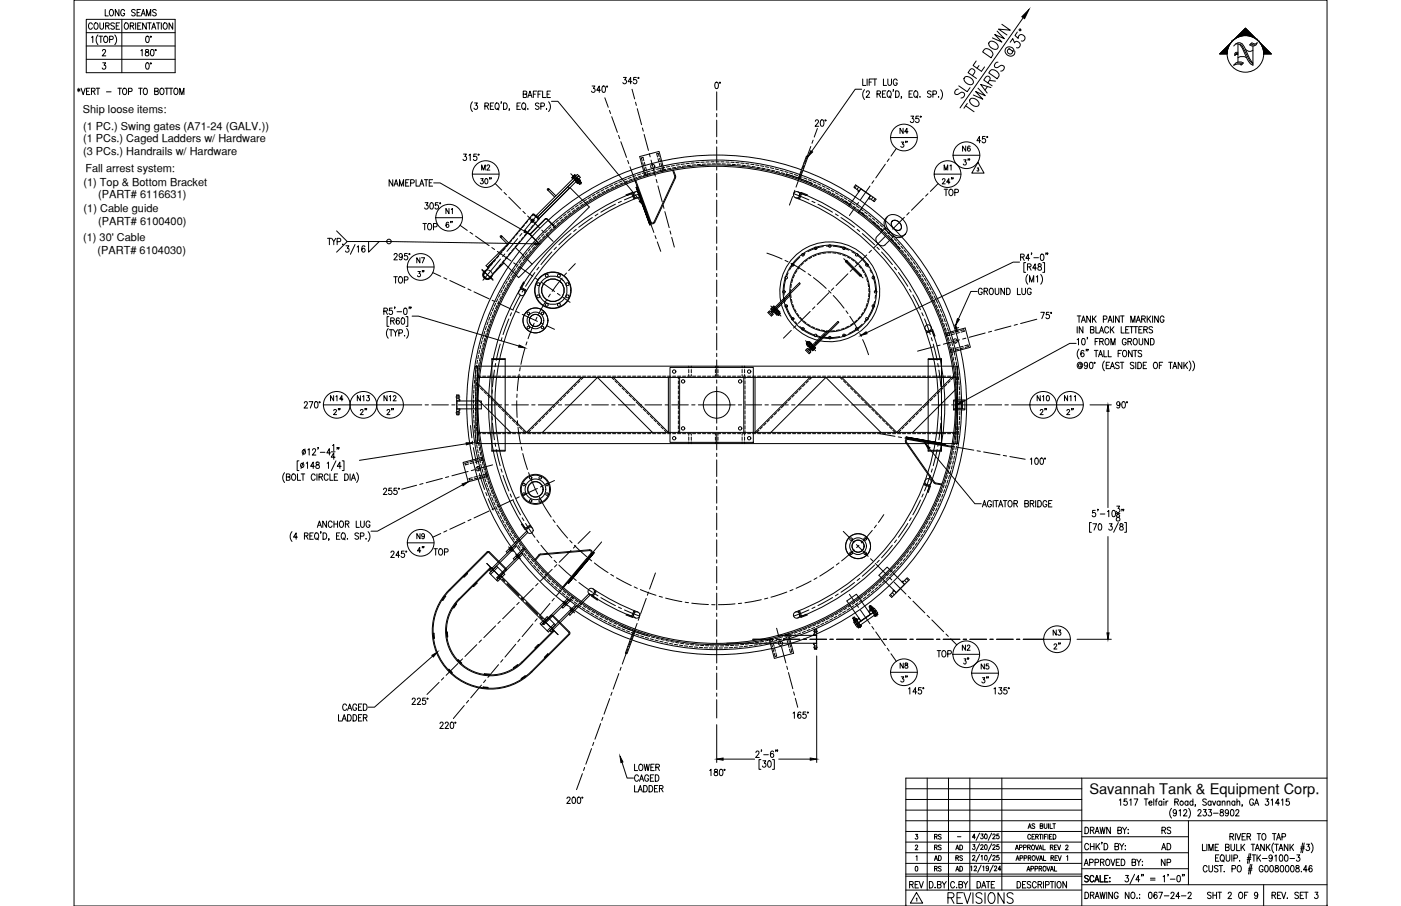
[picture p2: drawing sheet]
<svg xmlns="http://www.w3.org/2000/svg" width="432mm" height="279mm" viewBox="0 0 432 279" stroke-linecap="round" stroke-linejoin="round" font-family="sans-serif">
<defs><g id="words">
<text font-size="11" x="379.2" y="21.2">N</text>
<text font-size="6.6" x="291.4" y="279.8">REVISIONS</text>
<g font-size="5.3">
<text x="26.5" y="10.2">COURSE</text>
<text x="296" y="52.2">3&quot;</text>
<text x="290" y="61.7">TOP</text>
<text x="120.3" y="88.5">TOP</text>
<text x="127.7" y="171.8">4&quot;</text>
<text x="133" y="172.5">TOP</text>
<text x="287.9" y="203.9">TOP</text>
<text x="279.4" y="275.2">REV</text>
</g>
<g font-size="4.9">
<text x="31.4" y="6">LONG SEAMS</text>
<text x="276.6" y="46.6">3&quot;</text>
<text x="295.6" y="48">N6</text>
<text x="147.1" y="57.9">30&quot;</text>
<text x="289.6" y="57.9">24&quot;</text>
<text x="129.5" y="72">TOP</text>
<text x="136.5" y="71.3">6&quot;</text>
<text x="127.7" y="86.4">3&quot;</text>
<text x="100.9" y="124.9">N14</text>
<text x="109.4" y="124.9">N13</text>
<text x="117.5" y="124.9">N12</text>
<text x="318.9" y="124.9">N10</text>
<text x="327" y="124.9">N11</text>
<text x="102" y="129.1">2&quot;</text>
<text x="110.1" y="129.1">2&quot;</text>
<text x="118.2" y="129.1">2&quot;</text>
<text x="319.6" y="129.1">2&quot;</text>
<text x="327.7" y="129.1">2&quot;</text>
<text x="323.8" y="197.2">N3</text>
<text x="295.6" y="201.8">N2</text>
<text x="276.6" y="207.4">N8</text>
<text x="296" y="206">3&quot;</text>
<text x="301.6" y="211.7">3&quot;</text>
<text x="357" y="263.2">AD</text>
<text x="357.4" y="258.2">RS</text>
<text x="357" y="268.1">NP</text>
</g>
<text font-size="4.5" x="335.7" y="244.9">Savannah Tank &amp; Equipment Corp.</text>
<g font-size="4.4">
<text x="276.6" y="42.3">N4</text>
<text x="147.5" y="53.6">M2</text>
<text x="290" y="53.6">M1</text>
<text x="136.5" y="67">N1</text>
<text x="127.7" y="82.2">N7</text>
<text x="127.7" y="167.2">N9</text>
<text x="301.6" y="207.4">N5</text>
<text x="287.2" y="263.2">RS</text>
<text x="287.2" y="260">RS</text>
<text x="293.9" y="263.2">AD</text>
<text x="287.2" y="269.9">RS</text>
<text x="287.2" y="266.7">AD</text>
<text x="293.9" y="269.9">AD</text>
<text x="293.9" y="266.7">RS</text>
</g>
<g font-size="3.4">
<text x="25.5" y="34.9">Ship loose items:</text>
<text x="25.6" y="40.1">(1 PC.) Swing gates (A71-24 (GALV.))</text>
<text x="25.6" y="43.9">(1 PCs.) Caged Ladders w/ Hardware</text>
<text x="25.6" y="47.8">(3 PCs.) Handrails w/ Hardware</text>
<text x="26.3" y="52.9">Fall arrest system:</text>
<text x="25.7" y="57.3">(1) Top &amp; Bottom Bracket</text>
<text x="25.8" y="65.4">(1) Cable guide</text>
<text x="30.2" y="61">(PART# 6116631)</text>
<text x="30.2" y="69.3">(PART# 6100400)</text>
<text x="25.6" y="74.3">(1) 30' Cable</text>
<text x="30.1" y="78.3">(PART# 6104030)</text>
</g>
<text font-size="2.6" x="294.2" y="259.3">-</text>
</g></defs>
<!-- layer: 0 -->
<g fill="none" stroke="#000" stroke-width=".31">
<path d="M22.8 0h386.2v279.4h-386.2zM285.8 240v34.5M292.3 240v34.5M298.9 240v34.5M308.8 240v34.5M333.4 240v39.4M409 240h-129.8v39.4M279.2 243.2h54.2M279.2 246.5h54.2M279.2 249.8h54.2M279.2 256.4h54.2M279.2 259.7h54.2"/>
<path d="M279.2 253.1h129.8M333.4 258h32.9M366.3 253.1v19.7M279.2 266.3h54.2M279.2 263h87.1M279.2 270.2h54.2M279.2 269.6h54.2M279.2 274.5h54.2M333.4 272.8h75.6M333.4 267.9h32.9M389.5 272.8v6.6"/>
</g>
<!-- layer: SHOP TAG -->
<path d="M279.2 279.4h.1M409 279.4h.1" fill="none" stroke="#000" stroke-width=".31"/>
<!-- layer: TEXT -->
<g fill="none" stroke="#000" stroke-width=".31">
<path d="M301.4 50.1l1.9 3.3h-3.8zM282.2 257.3h.6l-.3 .6a.44 .44 0 0 1 .3 .7 .44 .44 0 0 1-.7-.1M300.6 258.2h-.9l.6-1v1.5M301.9 256.9l-1.1 2.3M302.3 257.2h.7l-.4 .6a.45 .45 0 0 1 .4 .7 .45 .45 0 0 1-.8-.1M303.6 257.3a.72 .72 0 0 1 .8 .5 .72 .72 0 0 1-.5 .9l-.4-.3zM305.6 256.9l-1 2.3M306 257.6l.2-.4 .5 .3-.8 1.2h.9M307.8 257.2h-.5l-.1 .6a.46 .46 0 0 1 .7 .1 .46 .46 0 0 1-.1 .6 .46 .46 0 0 1-.7-.1M316.9 255.5l.5-1.5 .4 1.5M317.1 255h.5M317.6 257.7a.46 .46 0 0 0-.5-.4 .46 .46 0 0 0-.3 .6v.3a.46 .46 0 0 0 .3 .6 .46 .46 0 0 0 .5-.4"/>
<path d="M318.1 258h.5M318.9 257.3h-.8v1.5h.8M318.9 254.2l-.3-.2-.5 .2 .1 .4 .7 .3v.4l-.3 .2-.5-.2M319.2 258l.7-.1v-.5l-.7-.1v1.5M319.6 258l.4 .8M320.3 257.3h.8M320.6 254.7h.7v-.6l-.7-.1v1.5l.8-.1v-.5l-.3-.2M320.7 257.3v1.5M321.4 257.3v1.5M321.8 254v1.1l.4 .4 .4-.2 .1-1.3M321.9 258h.5M322.7 257.3h-.8v1.5"/>
<path d="M323 257.3v1.5M323.2 254v1.5M323.5 258h.4M323.6 254v1.5h.8M324.2 257.3h-.7v1.5h.7M324.5 254h.8M324.6 257.3a.75 .75 0 0 1 .9 .7 .75 .75 0 0 1-.9 .8zM324.9 254v1.5M334.4 255.1a1.01 1.01 0 0 1 1.1 1 1.01 1.01 0 0 1-1.1 1zM336.1 256.1l.9-.2 .1-.6-1-.2v2M336.6 256.1l.6 1M337.5 257.1l.6-2 .7 2"/>
<path d="M337.7 256.4h.8M339 255.1l.4 2 .4-2 .4 2 .4-2M339.7 259.8h-.2h.2l-.2 .5M342.2 255.1v2l-1.1-2v2M344.5 256.1l1-.2 .1-.6-1.1-.2v2l1.1-.2 .1-.5-.5-.3M345 246.8l.4-.4v1.9M346 255.1l.6 1v1M347.2 255.1l-.6 1M347.3 246.4h-.8l-.1 .8a.61 .61 0 0 1 .9 .1 .61 .61 0 0 1-.1 .8 .61 .61 0 0 1-.8-.1M347.6 257h.2zM347.7 255.8v.1zM348.2 246.8l.4-.4v1.9"/>
<path d="M349.5 246.4h1.2l-.8 1.9M352.7 246.4h1.1M353.2 246.4v1.9M354.1 247.6h.9l-.1-.5a.58 .58 0 0 0-.8 .7 .58 .58 0 0 0 .9 .3M355.6 246.4v1.9M356.1 247h.5M356.7 246.4l-.3 .1-.1 .3v1.5M358.1 247.3l-.2-.2a.58 .58 0 0 0-.8 .6 .58 .58 0 0 0 1 .4M358.1 247v1.3M358.7 246.4v.2zM358.7 247.1v1.2M359.4 247v1.3"/>
<path d="M360 247l-.4 .1-.2 .5M361.1 249.3a2.24 2.24 0 0 0 0 3M362.1 247.3l.9-.1 .1-.6-1-.2v1.9M362.6 250.3l-.1 .3a.54 .54 0 0 1-.8 .1 .54 .54 0 0 1 0-.8 .54 .54 0 0 1 .8 .1l.1 .3a.9 .9 0 0 1-.6 1.3l-.4-.2M362.6 247.3l.6 1M363.4 250l.4-.3v1.9M364.8 250.1l.2-.3 .5-.1 .3 .5-1.1 1.4h1.2M366.1 247.3l-.1-.2a.58 .58 0 0 0-.8 .6 .58 .58 0 0 0 .9 .4M366.1 247v1.3M366.4 249.3a2.31 2.31 0 0 1 0 3M367.7 247.3a.56 .56 0 0 0-.8 0 .56 .56 0 0 0 0 .8 .56 .56 0 0 0 .8 0M367.7 246.4v1.9"/>
<path d="M368.5 248.3h-.2h.2l-.2 .4M369.2 250.1l.3-.4h.4l.3 .3-1.1 1.6h1.1M370.9 249.7h.9l-.5 .7a.6 .6 0 0 1 .5 .9 .6 .6 0 0 1-1.1 0M371.8 246.7l-.4-.3-.7 .3 .2 .4 .9 .7v.3l-.4 .2-.7-.2M372.5 249.7h.9l-.5 .7a.6 .6 0 0 1 .5 1 .6 .6 0 0 1-1.1-.1M373.3 247.3a.56 .56 0 0 0-.8 0 .56 .56 0 0 0 0 .8 .56 .56 0 0 0 .8 0M373.3 247v1.3M373.7 247l.5 1.3 .5-1.3M374 250.8h1.5M376 247.3a.56 .56 0 0 0-.7 0 .56 .56 0 0 0 0 .8 .56 .56 0 0 0 .7 0M376 247v1.3M376.2 249.8v.5a.72 .72 0 0 1 .8 .4 .72 .72 0 0 1-.3 .9 .63 .63 0 0 1-.7-.6 .63 .63 0 0 1 .8-.6l.2-.3v-.3z"/>
<path d="M376.7 247.4l.4-.4 .4 .1v1.2M376.7 247v1.3M378.2 247.4l.4-.4 .4 .1 .1 1.2M378.2 247v1.3M378.6 250.3v.3a.54 .54 0 0 1-.8 .1 .54 .54 0 0 1 0-.8 .54 .54 0 0 1 .8 .1v.3a.9 .9 0 0 1-.6 1.3l-.3-.2M379.1 258l.9-.1 .1-.7-1-.1v1.9M379.4 249.8l.3-.1a1.06 1.06 0 0 1 .6 .9 1.06 1.06 0 0 1-.6 1l-.3-.1-.2-.7zM379.6 258l.6 1M380.6 247.3a.56 .56 0 0 0-.8 0 .56 .56 0 0 0 0 .8 .56 .56 0 0 0 .8 0M380.6 247v1.3M380.7 257.1v1.9M380.9 250.1l.1-.3 .5-.1 .3 .5-1 1.4h1.1"/>
<path d="M381.1 257.1l.7 1.9 .6-1.9M381.2 247.4l.4-.4 .4 .1 .1 1.2M381.2 246.4v1.9M382.8 258h.7M382.9 248.3l-.1 .4M383.9 257.1h-1.1v1.9h1.1M384.3 258l1-.1 .1-.7-1.1-.1v1.9M384.9 258l.5 1M386.3 246.8a.61 .61 0 0 0-.7-.4 .61 .61 0 0 0-.5 .7v.5a.61 .61 0 0 0 .6 .8 .61 .61 0 0 0 .6-.8h-.4M386.7 248.3l.6-1.9 .6 1.9M386.9 247.7h.8M387.5 257.1h1.1"/>
<path d="M388 257.1v1.9M389.2 257.2l.2-.1a1 1 0 0 1 .8 1 1 1 0 0 1-.8 .9 1.29 1.29 0 0 1-.2-1.8zM390.1 246.4h.9l-.5 .7a.6 .6 0 0 1 .5 .9 .6 .6 0 0 1-1.1 0M391.8 246.8l.4-.4v1.9M392.2 257.1h1.1M392.6 260a2.3 2.3 0 0 0 0 3M392.7 257.1v1.9M393.4 259l.7-1.9 .6 1.9M393.7 258.4h.8M394.3 247.7h-1.2l.8-1.3v1.9M395 246.8l.4-.4v1.9M395.1 258.1l1-.1 .1-.8-1.1-.1v1.9"/>
<path d="M397.3 246.4h-.8l-.1 .8a.61 .61 0 0 1 .9 .1 .61 .61 0 0 1-.1 .8 .61 .61 0 0 1-.9-.1M401.5 260l-.6 3M402 260l-.6 3M404.1 260a2.3 2.3 0 0 1 0 3M282.1 260.9l.3-.3 .4 .3-.7 1.2h.8M282.2 267.2h.2a.82 .82 0 0 1 .5 .7 .82 .82 0 0 1-.5 .7l-.3-.2zM282.3 264.2l.3-.3v1.5M282.4 277.1l.2-.2v1M282.5 275.2l1.9 3.3h-3.8zM288.2 273.6v.2zM288.9 272.8l1-.1v-.8l-1-.1v2l1.1-.2v-.4l-.4-.4M290.4 271.8l.6 1v1"/>
<path d="M291.7 271.8l-.7 1M294.2 272.3a.62 .62 0 0 0-.7-.5 .62 .62 0 0 0-.5 .8v.5a.62 .62 0 0 0 .5 .7 .62 .62 0 0 0 .7-.5M295.6 272.8l.9-.1 .1-.7-1-.2v2l1-.2 .1-.4-.4-.4M297 271.8l.6 1v1M298.3 271.8l-.7 1M299.2 267.3l.3-.2v1.4M299.8 264.1l.2-.3 .5 .3-.8 1.2h.8M299.8 260.5h.7l-.4 .5a.44 .44 0 0 1 .4 .7 .44 .44 0 0 1-.8 0M300.2 267.4l.3-.3 .5 .2-.8 1.2h.8M301.1 271.8a1 1 0 0 1 1.2 1 1 1 0 0 1-1.2 1zM301.9 263.5l-1.1 2.2M301.9 260.2l-1.1 2.3"/>
<path d="M302.3 260.8l.2-.3 .5 .3-.8 1.2h.9M302.4 264.1l.3-.3v1.5M302.4 266.8l-1.1 2.2M302.6 273.8l.6-2 .6 2M302.9 267.3l.3-.2v1.4M303.6 263.8a.73 .73 0 0 1 .8 .6 .73 .73 0 0 1-.5 .9l-.4-.3zM303.6 260.6a.72 .72 0 0 1 .8 .5 .72 .72 0 0 1-.5 .9l-.4-.3zM304 271.8h1.1M304.6 271.8v2M304.7 267.5a.43 .43 0 0 1-.7 .4 .43 .43 0 0 1 .1-.8h.2a.82 .82 0 0 1 .4 .7 .82 .82 0 0 1-.5 .7l-.2-.2M305.6 263.5l-1 2.2M305.6 260.2l-1 2.3"/>
<path d="M306 264.1l.1-.3h.4l.2 .4-.8 1.1h.9M306 260.8l.2-.3 .5 .3-.8 1.2h.9M306.1 266.8l-1.1 2.2M306.5 267.4l.2-.3 .5 .2-.8 1.2h.9M306.6 271.8h-1.1v2M307.8 263.8h-.5l-.1 .6a.46 .46 0 0 1 .7 0 .46 .46 0 0 1-.1 .7 .46 .46 0 0 1-.7-.1M307.8 260.5h-.5l-.1 .6a.46 .46 0 0 1 .7 0 .46 .46 0 0 1-.1 .7 .46 .46 0 0 1-.7-.1M308.5 268.1h-.9l.6-1v1.4M312.9 262.1l.5-1.5 .5 1.5M313.1 265.4l.5-1.5 .5 1.5M313.1 261.6h.6M313.3 264.9h.6"/>
<path d="M313.5 271.8a1 1 0 0 1 1.1 1 1 1 0 0 1-1.1 1zM314.2 261.4l.7-.1 .1-.6-.8-.1v1.5M314.4 264.6h.7l.1-.6-.8-.1v1.5M315.5 261.4l.7-.1 .1-.6-.8-.1v1.5M315.6 264.6h.8v-.6l-.8-.1v1.5M316.2 271.8h-1v2h1M316.5 268.6l.5-1.4 .4 1.4M316.7 268.2h.6M316.7 261.3l.7-.1 .1-.5-.8-.1v1.5M316.9 264.6l.7-.1 .1-.5-.8-.1v1.5M317.1 261.3l.5 .8M317.3 264.6l.4 .8"/>
<path d="M317.7 272.1l-.4-.3-.7 .3 .1 .5 .9 .5a.48 .48 0 0 1-.3 .7l-.7-.3M317.7 267.9h.8v-.7h-.8v1.4M318.2 260.7l.1-.1a.7 .7 0 0 1 .6 .8 .7 .7 0 0 1-.7 .6l-.3-.5zM318.3 263.9h.2a.7 .7 0 0 1 .6 .7 .7 .7 0 0 1-.8 .7l-.2-.5zM319 267.9h.7v-.7h-.7v1.4M319.1 260.6l.5 1.5 .5-1.5M319.3 263.9l.5 1.5 .5-1.5M319.4 272.3a.62 .62 0 0 0-.8-.5 .62 .62 0 0 0-.4 .8v.5a.62 .62 0 0 0 .4 .7 .62 .62 0 0 0 .8-.5M319.9 272.8l1-.1 .1-.7-1.1-.2v2M320.2 262.1l.5-1.5 .5 1.5M320.3 267.9l.7-.1v-.6h-.7v1.4M320.4 265.4l.4-1.5 .5 1.5"/>
<path d="M320.4 261.6h.6M320.5 272.8l.6 1M320.5 264.9h.7M320.7 267.9l.4 .7M321.5 260.6v1.5h.7M321.6 271.8v2M321.6 263.9v1.5h.7M321.7 267.2a.68 .68 0 0 1 .7 .7 .68 .68 0 0 1-.7 .7l-.2-.5zM322.2 272.9l1-.1v-.9l-1-.1v2M322.6 267.2l.5 1.4 .5-1.4M323.7 271.8h1.1M323.7 268.6l.5-1.4 .5 1.4"/>
<path d="M323.7 261.3l.7-.1 .1-.5-.8-.1v1.5M323.9 264.6l.7-.1v-.6h-.7v1.5M323.9 268.2h.6M324.1 261.3l.5 .8M324.3 271.8v2M324.3 264.6l.4 .8M325 267.2v1.4h.7M325 261.3h.5M325.2 264.6h.4M325.2 271.8v2M325.8 260.6h-.8v1.5h.8M325.9 263.9h-.7v1.5h.7"/>
<path d="M325.9 260.6l.5 1.5 .5-1.5M326.1 271.9l.1-.1a1.01 1.01 0 0 1 .9 1 1.01 1.01 0 0 1-.9 1 1.27 1.27 0 0 1-.1-1.9zM326.1 263.9l.5 1.5 .5-1.5M328.5 260.9l.2-.3 .5 .3-.8 1.2h.8M328.7 271.8v2l-1.1-2v2M328.8 264.2l.3-.3v1.5M334.2 266.9l.6-1.9 .6 1.9M334.4 275.1a1 1 0 0 1 1.1 1 1 1 0 0 1-1.1 1zM334.4 266.3h.8M335.4 270.3l-.4-.3-.7 .3 .2 .4 .9 .7v.3l-.4 .3-.7-.3M335.5 260.6a.62 .62 0 0 0-.7-.5 .62 .62 0 0 0-.5 .8v.4a.62 .62 0 0 0 .5 .8 .62 .62 0 0 0 .7-.5M335.8 266l1-.1 .1-.7-1.1-.2v1.9"/>
<path d="M336.1 276.1l.9-.1 .1-.7-1-.2v2M336.1 260.1v2M336.1 261h1.1M336.6 276.1l.6 1M337.1 270.5a.61 .61 0 0 0-.7-.5 .61 .61 0 0 0-.5 .7v.5a.61 .61 0 0 0 .5 .8 .61 .61 0 0 0 .7-.5M337.2 260.1v2M337.4 272l.7-2 .6 2M337.5 277.1l.6-2 .7 2M337.5 266l1-.1v-.7l-1-.2v1.9M337.7 271.3h.8M337.7 276.5h.8M337.8 260.1v2"/>
<path d="M338.2 260.9l.7 1.2M338.9 260.1l-1.1 1.3M339 275.1l.4 2 .4-2 .4 2 .4-2M339.1 270v2h1M339.2 265.9l.9-.1v-.7l-.9-.1v1.9M339.7 265.9l.6 1M340.3 260.1a1 1 0 0 1 1.1 1 1 1 0 0 1-1.1 1zM340.5 270.9h.6M341.1 265.1l.1-.1a1 1 0 0 1 .9 .9 1 1 0 0 1-.9 1 1.26 1.26 0 0 1-.1-1.8zM341.1 275.1v2M341.5 270h-1v2h1M342 271.9h.1z"/>
<path d="M342.1 270.6v.2zM342.4 265l.6 1.9 .6-1.9M342.9 275.1v2l-1.2-2v2M343.6 261l1-.1v-.7l-1-.1v2l1.1-.2 .1-.5-.4-.4M344 265.9h.7M344.6 275.6a.62 .62 0 0 0-.7-.5 .62 .62 0 0 0-.5 .8v.5a.62 .62 0 0 0 .6 .7 .62 .62 0 0 0 .6-.7h-.4M345.1 265h-1.1v1.9h1.1M345.1 260.1l.6 .9v1.1M345.6 265a1 1 0 0 1 1.1 .9 1 1 0 0 1-1.1 1zM346.4 260.1l-.7 .9M346.8 260.8v.1zM346.8 261.9v.2z"/>
<path d="M346.9 270h.9l-.5 .7a.6 .6 0 0 1 .5 1 .6 .6 0 0 1-1.1-.1M348 275.1v2l-1.2-2v2M348.8 275.2l.2-.1a1 1 0 0 1 .8 1 1 1 0 0 1-.8 1 1.29 1.29 0 0 1-.2-1.9zM348.9 265.9l1-.1v-.7l-1-.1v1.9l1-.1 .1-.5-.4-.4M349.7 269.6l-1.4 3M350.4 277h.1zM350.4 265l.6 .9v1M351.2 275.8h.1M351.2 276.9h.1M351.3 271.3h-1.2l.8-1.3v2M351.6 265l-.6 .9M351.9 269.7h-.1h.1l-.1 .5"/>
<path d="M352 266.8h.2zM352.1 265.6v.2zM352.4 269.7l-.1 .5M354.2 275.2l.4-.1a1.15 1.15 0 0 1-.2 2l-.4-.4v-.4zM354.6 270.8h1.4M354.6 271.4h1.4M356.6 275.4l-.5-.3a1.14 1.14 0 0 0 .1 2 .58 .58 0 0 0 .5-.8 .58 .58 0 0 0-1-.1l-.1 .3M357.1 275.1h1.2l-.8 2M358.5 270.4l.4-.4v2M358.8 276.3h1.5M360.1 269.7l-.2 .5M360.7 271.1h1.4"/>
<path d="M360.9 275.6l.3-.5h.3l.4 .4-.3 .7-.8 .9h1.2M362.9 270.1l.3-.1a1.09 1.09 0 0 1 .6 1 1.09 1.09 0 0 1-.6 1 1.43 1.43 0 0 1-.3-1.9zM363.6 276.5h-1.2l.8-1.4v2M364.1 276.3h1.4M364.5 269.7l-.1 .5M365 269.7h-.2h.2l-.2 .5M366.2 275.6l.3-.5h.3l.3 .4-.2 .7-.8 .9h1.1M370.6 260.4v1.9h1M372 260.4v1.9M372 267.4a.62 .62 0 0 0-.7-.5 .62 .62 0 0 0-.5 .8v.4a.62 .62 0 0 0 .5 .8 .62 .62 0 0 0 .7-.5M372.6 266.9v1.4l.5 .6 .5-.3 .1-1.7M372.6 262.3v-1.9l.6 1.9 .7-1.9v1.9"/>
<path d="M373.3 275.4l-.4-.3-.7 .3 .1 .5 .9 .5-.1 .6-.5 .1-.4-.3M373.8 275.1v2M373.8 276.1h1.1M374.5 261.3h.7M374.6 264.6h.7M374.9 275.1v2M375.3 275.1h1.2M375.4 267.2l-.4-.3-.7 .3 .1 .5 .9 .4-.1 .7-.5 .1-.4-.3M375.6 260.4h-1.1v1.9h1.1M375.7 263.6h-1.1v2h1.1M375.7 266.9h1.1M375.9 275.1v2"/>
<path d="M376.3 266.9v2M376.4 263.7l.2-.1a1 1 0 0 1 .8 1 1 1 0 0 1-.8 1 1.24 1.24 0 0 1-.2-1.9zM376.8 265.2l.5 .6M377.3 268.7v.2zM377.7 261.3l1-.1 .1-.7-1.1-.1v1.9l1.1-.2v-.6l-.4-.2M377.9 263.6v1.4l.5 .6 .5-.3 .1-1.7M378.5 275.6l.4-.5 .4 .1 .2 .3-.2 .7-.8 .9h1.1M379.4 260.4v1.3l.5 .6 .5-.3 .1-1.6M379.7 263.6v2M379.7 267.9h1v-.8l-1-.2v2M380.3 264.7l1-.1v-.8l-1-.2v2M381.1 260.4v1.9h1"/>
<path d="M381.6 267l.2-.1a1.01 1.01 0 0 1 .8 1 1.01 1.01 0 0 1-.8 1 1.27 1.27 0 0 1-.2-1.9zM382.1 265.4v.2zM382.1 275.2l.1-.1a1 1 0 0 1 .8 1 1 1 0 0 1-.8 1 1.27 1.27 0 0 1-.1-1.9zM382.5 260.4v1.9M382.9 261.2l.7 1.1M383.6 276.1h.6M383.6 260.4l-1.1 1.3M384.4 265h1.1M384.5 264.5h1.1M384.6 275.1h-1v2M384.7 268.3h1.1M384.8 267.8h1.1"/>
<path d="M385 263.2l-.5 3.1M385.4 266.6l-.6 3M385.5 263.2l-.6 3.1M385.6 260.4h1.1M385.8 266.6l-.5 3M385.9 263.6h1.1M386.2 260.4v1.9M386.5 263.6v2M386.9 262.3l.6-1.9 .7 1.9M387.1 261.7h.8M387.4 263.6v2M387.6 275.8a.53 .53 0 0 1-.7 .4 .53 .53 0 0 1-.2-.8 .53 .53 0 0 1 .9 0v.4a.95 .95 0 0 1-.6 1.3l-.3-.3"/>
<path d="M387.8 264.5l.7 1.1M388.5 263.6l-1.1 1.3M389.1 264.8h1.4M389.3 267.4a.61 .61 0 0 0-.8-.5 .61 .61 0 0 0-.4 .8v.4a.61 .61 0 0 0 .6 .8 .61 .61 0 0 0 .6-.8h-.4M389.7 260.4v1.9l-1.1-1.9v1.9M390 267l.2-.1a1.09 1.09 0 0 1 .7 1 1.09 1.09 0 0 1-.7 1l-.2-.1-.2-.7zM390.3 260.4v1.9M390.7 261.2l.7 1.1M391.4 260.4l-1.1 1.3M391.6 267l.2-.1a1.09 1.09 0 0 1 .7 1 1.09 1.09 0 0 1-.7 1l-.4-.4v-.4zM392 276.1l1-.1 .1-.7-1.1-.2v2M392.1 264.3l-.1 .3a.55 .55 0 0 1-.8 0 .55 .55 0 0 1 0-.8 .55 .55 0 0 1 .8 .1l.1 .4a.9 .9 0 0 1-.6 1.3l-.3-.3"/>
<path d="M392.6 276.1l.6 1M392.9 260.4h1.1M392.9 264l.4-.4v2M393.1 267v.6a.73 .73 0 0 1 .9 .4 .73 .73 0 0 1-.3 .9 .64 .64 0 0 1-.8-.7 .64 .64 0 0 1 .9-.5l.2-.3-.1-.4zM393.4 260.4v1.9M393.7 276.1h.7M394.1 262.3l.7-1.9 .6 1.9M394.4 261.7h.8M394.5 263.7l.3-.1a1.07 1.07 0 0 1 .6 1 1.07 1.07 0 0 1-.6 1 1.38 1.38 0 0 1-.3-1.9zM394.8 275.1h-1.1v2h1.1M394.8 267l.2-.1a1.09 1.09 0 0 1 .7 1 1.09 1.09 0 0 1-.7 1l-.4-.4-.1-.4zM395 275.1l.6 2 .7-2"/>
<path d="M396.1 263.7l.2-.1a1.07 1.07 0 0 1 .7 1 1.07 1.07 0 0 1-.7 1 1.41 1.41 0 0 1-.2-1.9zM396.4 267l.2-.1a1.08 1.08 0 0 1 .7 1 1.08 1.08 0 0 1-.7 1l-.4-.8zM396.7 276.9v.2zM396.9 260.4v1.9l-1.1-1.9v1.9M397.6 264.8h1.4M397.6 260.4v1.9M398 267l.2-.1a1.09 1.09 0 0 1 .7 1 1.09 1.09 0 0 1-.7 1l-.4-.4-.1-.4zM398 261.2l.7 1.1M398.7 260.4l-1.1 1.3M399.5 267v.6a.73 .73 0 0 1 .9 .4 .73 .73 0 0 1-.3 .9 .64 .64 0 0 1-.8-.7 .64 .64 0 0 1 .8-.5l.3-.3-.1-.4zM399.7 263.6h.9l-.5 .8a.6 .6 0 0 1 .5 .9 .6 .6 0 0 1-1.1-.1M400.2 275.4l-.4-.3-.6 .1v.6l.8 .5 .2 .5-.4 .3-.7-.3"/>
<path d="M400.7 276.1h.7M400.9 261.7h1.1M400.9 261.2h1.2M401.1 268.7h.1M401.8 275.1h-1.1v2h1.1M402 275.1h1.1M402.6 275.1v2M402.7 260.4h.9l-.5 .7a.6 .6 0 0 1 .5 .9 .6 .6 0 0 1-1.1-.1M402.9 268.2h-1.2l.8-1.3v2M404.4 267.2l-.3-.3a1.12 1.12 0 0 0-.1 2 .58 .58 0 0 0 .5-.8 .58 .58 0 0 0-1-.2l-.1 .3M405.3 275.1h.9l-.5 .8a.6 .6 0 0 1 .5 .9 .6 .6 0 0 1-1.1-.1"/>
<circle cx="364.2" cy="247.6" r=".62"/>
</g>
<!-- layer: SHELL -->
<g fill="none" stroke="#000" stroke-width=".31">
<path d="M183.4 59.9l-.9 .6M184.7 59.2l-.9 .5M186.1 58.5l-.9 .4M187.5 57.8l-1 .4M188.8 57.1l-.9 .4M190.2 56.5l-.9 .4M191.7 55.8l-1 .4M193.1 55.2l-1 .4M194.5 54.7l-1 .4M196 54.2l-1 .3M197.4 53.7l-1 .3M198.9 53.2l-1 .3"/>
<path d="M200.4 52.7l-1 .3M201.8 52.4l-.9 .2M203.3 52l-.9 .2M204.9 51.6l-1.1 .3M206.4 51.3l-1.1 .2M207.9 51l-1 .2M209.4 50.8l-1 .1M210.9 50.6l-1 .1M212.4 50.4l-1 .1M214 50.2l-1.1 .1M215.5 50.1l-1 .1M217 50l-1 .1"/>
<path d="M218.6 49.9l-1 .1M220.1 49.9h-1M220.6 49.9h1.1M222.2 49.9h1M223.7 50h1M225.2 50l1.1 .1M226.8 50.1l1 .1M228.3 50.3l1 .1M229.8 50.4l1.1 .2M231.4 50.6l1 .2M232.9 50.9l1 .1M234.4 51.1l1 .2"/>
<path d="M235.9 51.4l1 .2M237.4 51.7l1 .3M238.9 52.1l1 .2M240.4 52.5l1 .3M241.9 52.9l1 .3M243.4 53.3l.9 .4M244.8 53.8l1 .4M246.3 54.3l.9 .4M247.7 54.9l1 .3M249.2 55.4l.9 .4M250.6 56l.9 .4M252 56.6l.9 .5"/>
<path d="M253.4 57.3l.9 .4M254.8 58l.9 .5M256.1 58.7l.9 .5M257.5 59.4l.9 .5M161.5 79.1l-.6 .8M162.5 77.9l-.7 .8M163.4 76.7l-.6 .8M164.4 75.5l-.6 .8M165.5 74.4l-.7 .7M166.5 73.2l-.7 .8M167.6 72.1l-.7 .8M168.7 71.1l-.7 .7"/>
<path d="M169.8 70l-.7 .7M170.9 69l-.7 .6M172.1 67.9l-.8 .7M173.3 67l-.8 .6M174.5 66l-.8 .6M175.7 65l-.8 .7M176.9 64.1l-.8 .6M178.2 63.2l-.8 .6M179.5 62.4l-.9 .5M180.8 61.5l-.9 .6M182.1 60.7l-.9 .6M258.8 60.2l.9 .5"/>
<path d="M260.1 61l.9 .5M261.4 61.8l.9 .6M262.7 62.7l.9 .5M264 63.5l.8 .6M265.2 64.4l.9 .6M266.5 65.3l.8 .7M267.7 66.3l.8 .7M268.9 67.3l.8 .6M270 68.3l.8 .6M271.2 69.3l.8 .7M272.3 70.3l.8 .7M273.5 71.4l.7 .7"/>
<path d="M274.5 72.5l.8 .7M275.6 73.6l.7 .8M276.6 74.7l.7 .8M277.7 75.9l.6 .8M278.6 77.1l.7 .8M279.6 78.3l.6 .8M280.6 79.5l.6 .8M150.4 99.2l-.3 1M151 97.8l-.4 1M151.5 96.4l-.3 .9M152.1 95l-.4 .9M152.8 93.5l-.5 1"/>
<path d="M153.4 92.1l-.4 1M154.1 90.8l-.5 .9M154.8 89.4l-.5 .9M155.6 88.1l-.5 .9M156.3 86.7l-.5 .9M157.1 85.4l-.5 .9M158 84.1l-.6 .9M158.8 82.8l-.6 .9M159.7 81.6l-.6 .8M160.6 80.3l-.6 .8M281.5 80.7l.6 .9M282.4 82l.6 .8"/>
<path d="M283.3 83.2l.5 .9M284.1 84.5l.5 .9M284.9 85.8l.5 .9M285.7 87.2l.5 .9M286.4 88.5l.5 .9M287.2 89.9l.5 .9M287.9 91.2l.4 .9M288.6 92.6l.4 .9M289.2 94l.4 .9M289.8 95.4l.4 1M290.4 96.8l.4 1M291 98.3l.3 .9"/>
<path d="M291.5 99.7l.3 1M146.2 118.7l-.1 1.1M146.3 117.2l-.1 1M146.5 115.7l-.1 1M146.7 114.1l-.2 1.1M146.9 112.6l-.2 1M147.2 111.1l-.2 1M147.5 109.6l-.2 1M147.8 108.1l-.2 1M148.2 106.6l-.3 1M148.6 105.1l-.3 1M149 103.6l-.3 1"/>
<path d="M149.4 102.2l-.3 .9M149.9 100.7l-.3 1M292 101.2l.3 .9M292.5 102.6l.3 1M292.9 104.1l.3 1M293.3 105.6l.3 1M293.7 107.1l.3 1M294.1 108.6l.2 1M294.4 110.1l.2 1M294.7 111.6l.2 1M294.9 113.1l.2 1M295.2 114.6l.1 1.1"/>
<path d="M295.4 116.2l.1 1M295.5 117.7l.1 1M295.7 119.2v1M145.9 123.3v1.1M145.9 124.9v1M145.9 126.4l.1 1M146 121.8l-.1 1M146 128v1M146.1 120.3l-.1 1M146.1 129.5v1M146.2 131l.1 1.1M146.3 132.6l.1 1"/>
<path d="M146.5 134.1l.1 1M146.7 135.6l.1 1M146.9 137.1l.2 1.1M147.2 138.7l.2 1M294.5 139.1l-.2 1M294.8 137.6l-.2 1M295 136.1l-.1 1M295.2 134.6l-.1 1M295.4 133l-.1 1.1M295.6 131.5l-.1 1M295.7 130l-.1 1M295.7 120.8l.1 1"/>
<path d="M295.8 128.4l-.1 1.1M295.8 122.3v1M295.8 126.9v1M295.8 123.8l.1 1.1M295.9 125.4l-.1 1M147.5 140.2l.2 1M147.8 141.7l.3 1M148.2 143.2l.2 1M148.6 144.7l.2 .9M149 146.1l.3 1M149.4 147.6l.4 1M149.9 149.1l.4 1"/>
<path d="M150.4 150.5l.4 1M151 152l.4 .9M151.6 153.4l.4 .9M152.1 154.8l.5 .9M152.8 156.2l.4 .9M153.4 157.6l.5 .9M154.1 159l.5 .9M287.4 159.4l-.4 .9M288.1 158l-.4 1M288.8 156.7l-.4 .9M289.4 155.3l-.4 .9M290 153.8l-.4 1"/>
<path d="M290.6 152.4l-.4 1M291.2 151l-.4 .9M291.7 149.5l-.4 1M292.2 148.1l-.3 .9M292.7 146.6l-.3 1M293.1 145.1l-.3 1M293.5 143.6l-.3 1M293.9 142.1l-.3 1M294.2 140.6l-.2 1M154.8 160.4l.5 .8M155.6 161.7l.5 .9M156.4 163l.5 .9"/>
<path d="M157.1 164.4l.6 .8M158 165.7l.5 .8M158.8 166.9l.6 .9M159.7 168.2l.6 .8M160.6 169.4l.6 .9M161.5 170.7l.7 .8M162.5 171.9l.6 .8M163.5 173.1l.6 .7M164.5 174.2l.6 .8M165.5 175.4l.7 .7M166.5 176.5l.8 .7M167.6 177.6l.7 .8"/>
<path d="M168.7 178.7l.7 .7M169.8 179.8l.8 .6M272.7 179l-.7 .7M273.8 177.9l-.7 .8M274.9 176.9l-.7 .7M276 175.7l-.7 .8M277 174.6l-.7 .8M278 173.4l-.7 .8M279 172.3l-.7 .7M280 171l-.7 .9M280.9 169.8l-.6 .8M281.8 168.6l-.6 .8"/>
<path d="M282.7 167.3l-.6 .9M283.5 166.1l-.5 .8M284.4 164.8l-.6 .8M285.2 163.4l-.6 .9M286 162.1l-.5 .9M286.7 160.8l-.5 .9M171 180.8l.7 .7M172.1 181.8l.8 .7M173.3 182.8l.8 .7M174.5 183.8l.8 .6M175.7 184.7l.9 .6M177 185.6l.8 .6"/>
<path d="M178.2 186.5l.9 .6M179.5 187.4l.8 .5M180.8 188.2l.9 .6M182.1 189l.9 .5M183.4 189.8l.9 .5M184.8 190.6l.9 .5M186.1 191.3l.9 .4M187.5 192l.9 .4M188.9 192.7l.9 .4M190.3 193.3l.9 .4M191.7 193.9l.9 .4M193.1 194.5l1 .4"/>
<path d="M194.5 195.1l1 .3M196 195.6l1 .3M197.4 196.1l1 .3M198.9 196.6l1 .3M200.4 197l1 .3M201.9 197.4l1 .3M203.4 197.8l1 .2M204.9 198.1l1 .2M206.4 198.4l1 .2M207.9 198.7l1 .2M209.4 198.9l1 .2M210.9 199.2l1 .1"/>
<path d="M212.4 199.4l1.1 .1M214 199.5l1 .1M215.5 199.6l1 .1M217.1 199.7l1 .1M218.6 199.8h1M220.1 199.8h1.1M221.7 199.8h1M224.2 199.8h-1M225.8 199.7h-1.1M227.3 199.6h-1M228.9 199.4l-1.1 .1M230.4 199.2l-1 .2"/>
<path d="M231.9 199l-1 .2M233.4 198.8l-1 .1M234.9 198.5l-1 .2M236.5 198.2l-1.1 .2M238 197.9l-1.1 .2M239.4 197.5l-1 .3M240.9 197.1l-1 .3M242.4 196.7l-1 .3M243.9 196.2l-1 .3M245.3 195.7l-.9 .4M246.8 195.2l-1 .4M248.2 194.7l-.9 .4"/>
<path d="M249.7 194.1l-1 .4M251.1 193.5l-1 .4M252.5 192.9l-1 .4M253.9 192.2l-1 .4M255.2 191.5l-.9 .5M256.6 190.8l-.9 .5M257.9 190l-.9 .5M259.3 189.3l-.9 .5M260.6 188.5l-.9 .5M261.9 187.6l-.9 .6M263.2 186.8l-.9 .5M264.4 185.9l-.8 .6"/>
<path d="M265.7 185l-.8 .6M266.9 184.1l-.8 .6M268.1 183.1l-.8 .6M269.3 182.1l-.8 .7M270.5 181.1l-.8 .7M271.6 180.1l-.8 .7"/>
<circle cx="165" cy="98.8" r="1.89"/>
<circle cx="170.4" cy="89.5" r="3.5"/>
<circle cx="220.9" cy="124.9" r="74"/>
<circle cx="220.9" cy="124.9" r="75.5"/>
<circle cx="220.9" cy="124.9" r="73.6"/>
<circle cx="165" cy="150.9" r="2.4"/>
<circle cx="264.5" cy="168.4" r="1.89"/>
</g>
<!-- layer: REPAD -->
<g fill="none" stroke="#000" stroke-width=".31">
<path d="M242.3 54.1l.1-.4 7.8 2.8M250.2 56.5l-.2 .4M260.2 62l1.7 1.1M260.2 62l-.1 .2M264.9 65.2l1.6 1.2-.1 .2M268.8 68.6l.2-.2 3 2.8M274.6 73.7l2.7 3.1M277.3 76.8l-.1 .1M191.6 193.2l6.9 2.6 .9 .2 .1-.3M191.8 192.8l-.2 .4"/>
<circle cx="165" cy="98.8" r="3.8"/>
<circle cx="170.4" cy="89.5" r="5.5"/>
<circle cx="255.7" cy="90" r="14.4"/>
<circle cx="165" cy="150.9" r="4.4"/>
<circle cx="264.5" cy="168.4" r="3.8"/>
</g>
<!-- layer: 3X3X38 -->
<g fill="none" stroke="#000" stroke-width=".31">
<path d="M185.1 59.8l-.9 .4M186.4 59l-.9 .5M187.8 58.3l-.9 .5M189.2 57.6l-.9 .5M190.6 57l-1 .4M192 56.4l-.9 .4M193.4 55.8l-.9 .4M194.9 55.2l-1 .4M196.3 54.7l-1 .4M197.8 54.2l-1 .3M199.2 53.8l-1 .3M200.7 53.3l-1 .3"/>
<path d="M202.2 52.9l-1 .3M203.7 52.6l-1 .2M205.2 52.2l-1 .2M206.7 51.9l-1 .2M208.2 51.6l-1 .2M209.7 51.4l-1 .1M211.3 51.2l-1.1 .1M212.8 51l-1 .1M214.3 50.8l-1 .1M215.9 50.7l-1.1 .1M217.4 50.6l-1 .1M218.9 50.6h-1"/>
<path d="M219.5 50.5h1M221 50.5h1M222.5 50.5l1.1 .1M224.1 50.6l1 .1M225.6 50.7l1.1 .1M227.2 50.8l1 .1M228.7 50.9l1 .2M230.2 51.1l1 .2M231.8 51.4l1 .1M233.3 51.6l1 .2M234.8 51.9l1 .1M236.3 52.2l1 .2"/>
<path d="M237.8 52.5l1 .2M239.3 52.9l1 .2M240.8 53.3l1 .2M242.3 53.7l1 .3M243.8 54.1l.9 .4M245.2 54.6l1 .4M246.7 55.2l.9 .3M248.1 55.7l1 .4M249.5 56.3l1 .4M251 56.9l.9 .4M252.3 57.5l1 .5M253.7 58.2l1 .5"/>
<path d="M255.1 58.9l.9 .5M256.5 59.6l.9 .5M161.8 79.7l-.6 .8M162.8 78.5l-.6 .8M163.8 77.3l-.7 .8M164.8 76.1l-.7 .8M165.8 75l-.7 .7M166.8 73.8l-.7 .8M167.9 72.7l-.7 .8M169 71.6l-.7 .8M170.1 70.6l-.7 .7M171.3 69.5l-.8 .7"/>
<path d="M172.4 68.5l-.8 .7M173.6 67.5l-.8 .7M174.8 66.5l-.8 .7M176 65.6l-.8 .6M177.2 64.7l-.8 .6M178.5 63.8l-.8 .6M179.8 62.9l-.9 .6M181.1 62.1l-.9 .6M182.4 61.3l-.9 .5M183.7 60.5l-.9 .5M257.8 60.4l.9 .5M259.2 61.2l.8 .5"/>
<path d="M260.5 62l.8 .5M261.8 62.8l.8 .6M263 63.6l.9 .6M264.3 64.5l.8 .7M265.6 65.4l.8 .7M266.8 66.4l.8 .6M268 67.4l.8 .6M269.2 68.3l.7 .7M270.3 69.3l.8 .7M271.5 70.4l.7 .7M272.6 71.5l.7 .7M273.7 72.5l.7 .8"/>
<path d="M274.7 73.6l.8 .8M275.8 74.8l.7 .7M276.8 75.9l.7 .8M277.8 77.1l.7 .8M278.8 78.3l.6 .8M279.8 79.5l.6 .8M150.9 99.9l-.4 1M151.4 98.5l-.4 1M152 97l-.4 1M152.5 95.6l-.4 1M153.2 94.2l-.5 1M153.8 92.8l-.4 .9"/>
<path d="M154.5 91.4l-.5 1M155.2 90.1l-.5 .9M155.9 88.7l-.5 .9M156.7 87.4l-.5 .9M157.5 86.1l-.5 .8M158.3 84.8l-.5 .8M159.2 83.5l-.6 .8M160 82.2l-.6 .8M160.9 80.9l-.6 .9M280.7 80.7l.6 .9M281.6 82l.6 .8M282.5 83.2l.5 .9"/>
<path d="M283.3 84.5l.6 .9M284.1 85.8l.6 .9M284.9 87.1l.6 .9M285.7 88.5l.5 .9M286.4 89.8l.5 .9M287.2 91.2l.4 .9M287.8 92.6l.5 .9M288.5 94l.4 .9M289.1 95.4l.4 .9M289.7 96.8l.4 1M290.3 98.2l.3 1M290.8 99.7l.4 .9"/>
<path d="M146.7 119.5v1M146.9 118l-.1 1M147 116.4l-.1 1M147.2 114.9l-.1 1M147.4 113.4l-.1 1M147.7 111.8l-.2 1.1M148 110.3l-.2 1M148.3 108.8l-.2 1M148.7 107.3l-.3 1M149 105.8l-.2 1M149.4 104.3l-.2 1M149.9 102.9l-.3 .9"/>
<path d="M150.3 101.4l-.2 1M291.3 101.1l.4 1M291.8 102.6l.3 1M292.2 104.1l.3 1M292.7 105.6l.2 1M293.1 107.1l.2 1M293.4 108.6l.2 1M293.7 110.1l.2 1M294 111.6l.2 1M294.3 113.1l.1 1M294.5 114.6l.1 1.1M294.7 116.2l.1 1"/>
<path d="M294.9 117.7l.1 1M295 119.2l.1 1M146.6 125.6v1.1M146.6 124.1v1M146.6 122.6v1M146.6 127.2v1M146.6 121v1M146.6 128.7l.1 1.1M146.7 130.3l.1 1M146.9 131.8l.1 1M147 133.4l.2 1M147.2 134.9l.2 1"/>
<path d="M147.4 136.4l.2 1M147.7 137.9l.2 1M148 139.4l.2 1M293.8 139.1l-.2 1M294.1 137.6l-.2 1M294.4 136.1l-.2 1M294.6 134.6l-.2 1M294.8 133.1l-.2 1M294.9 131.5l-.1 1M295 130v1M295.1 120.8l.1 1M295.1 128.4v1.1"/>
<path d="M295.2 122.3v1M295.2 126.9v1M295.2 123.8v1.1M295.2 125.4v1M148.3 140.9l.2 1M148.7 142.4l.2 1M149 143.9l.3 1M149.5 145.4l.2 1M149.9 146.9l.3 1M150.4 148.4l.3 .9M150.9 149.8l.3 1M151.4 151.3l.4 .9"/>
<path d="M152 152.7l.4 .9M152.5 154.1l.5 1M153.2 155.5l.4 1M153.8 156.9l.5 1M154.5 158.3l.5 .9M155.2 159.7l.5 .9M286.7 159.4l-.5 .9M287.4 158.1l-.5 .9M288.1 156.7l-.5 .9M288.7 155.3l-.4 .9M289.3 153.9l-.4 .9M289.9 152.4l-.4 1"/>
<path d="M290.5 151l-.4 1M291 149.5l-.3 1M291.5 148.1l-.3 1M292 146.6l-.3 1M292.4 145.1l-.3 1M292.8 143.7l-.3 1M293.2 142.2l-.3 1M293.5 140.7l-.2 .9M156 161l.4 .9M156.7 162.4l.5 .9M157.5 163.7l.6 .9M158.3 165l.6 .9"/>
<path d="M159.2 166.3l.5 .9M160 167.6l.6 .8M161 168.8l.5 .9M161.9 170.1l.6 .8M162.8 171.3l.6 .8M163.8 172.5l.6 .7M164.8 173.6l.7 .8M165.8 174.8l.7 .8M166.9 175.9l.7 .8M167.9 177l.8 .8M169 178.1l.8 .7M170.1 179.2l.8 .7"/>
<path d="M271.8 179l-.7 .7M273 177.9l-.8 .7M274.1 176.8l-.8 .7M275.1 175.7l-.7 .7M276.2 174.6l-.7 .7M277.2 173.4l-.7 .8M278.2 172.2l-.7 .8M279.1 171l-.6 .8M280.1 169.8l-.6 .8M281 168.6l-.6 .8M281.9 167.3l-.6 .9M282.8 166.1l-.6 .8"/>
<path d="M283.6 164.8l-.6 .8M284.4 163.4l-.5 .9M285.2 162.1l-.5 .9M286 160.8l-.5 .9M171.3 180.2l.7 .7M172.4 181.2l.8 .7M173.6 182.2l.8 .7M174.8 183.2l.8 .6M176 184.2l.8 .5M177.3 185.1l.8 .6M178.5 185.9l.9 .6M179.8 186.8l.9 .6"/>
<path d="M181.1 187.6l.9 .6M182.4 188.5l.9 .5M183.7 189.3l.9 .5M185.1 190l.9 .5M186.4 190.7l.9 .5M187.8 191.4l.9 .5M189.2 192.1l.9 .4M190.6 192.7l.9 .5M192 193.4l1 .4M193.4 194l1 .3M194.9 194.5l.9 .4M196.3 195l1 .3"/>
<path d="M197.8 195.5l1 .3M199.3 196l.9 .3M200.7 196.4l1 .3M202.2 196.8l1 .3M203.7 197.2l1 .2M205.2 197.5l1 .2M206.7 197.8l1.1 .2M208.3 198.1l1 .2M209.8 198.4l1 .1M211.3 198.6l1 .1M212.8 198.8l1 .1M214.4 198.9l1 .1"/>
<path d="M215.9 199l1 .1M217.4 199.1l1.1 .1M219 199.2h1M220.5 199.2h1.1M223.1 199.2h-1M224.6 199.1l-1 .1M226.2 199l-1.1 .1M227.7 198.9l-1 .1M229.2 198.7l-1 .1M230.8 198.5l-1.1 .2M232.3 198.3l-1 .2M233.8 198.1l-1 .1"/>
<path d="M235.3 197.8l-1 .2M236.8 197.5l-1 .2M238.3 197.1l-1 .3M239.8 196.7l-1 .3M241.3 196.3l-1 .3M242.8 195.9l-1 .3M244.3 195.4l-1 .3M245.7 194.9l-.9 .4M247.2 194.4l-1 .4M248.6 193.8l-.9 .4M250 193.3l-.9 .4M251.4 192.6l-.9 .4"/>
<path d="M252.8 192l-.9 .4M254.2 191.3l-.9 .4M255.6 190.6l-.9 .5M256.9 189.9l-.8 .5M258.3 189.1l-.9 .5M259.6 188.3l-.9 .5M260.9 187.5l-.8 .5M262.2 186.6l-.8 .6M263.5 185.8l-.9 .6M264.8 184.9l-.9 .6M266 184l-.8 .6M267.2 183l-.8 .7"/>
<path d="M268.4 182.1l-.8 .6M269.6 181l-.8 .7M270.7 180l-.7 .7"/>
<circle cx="220.9" cy="124.9" r="77"/>
</g>
<!-- layer: CENTER -->
<g fill="none" stroke="#000" stroke-width=".31">
<path d="M186.4 30.2l1.1 2.9M187.8 34.1l.4 .9M188.5 36l1.8 4.8M194.8 27.5l.8 3M195.9 31.5l.2 1M196.4 33.5l1.3 5M198 39.5l.3 .9M220.9 28.3v5.7M220.9 35v1M220.9 37v5.2M251.9 39.6l-.9 2.7M152.6 56.6l2 2"/>
<path d="M155.4 59.4l.7 .7M175.9 53.6l3.2 3.1M190.6 41.8l.4 .9M191.3 43.7l1.8 4.8M193.4 49.5l.4 1M194.2 51.4l1.7 4.8M196.3 57.2l.3 1M197 59.1l1.7 4.9M197.1 59.7l-4.7 1.9M198.5 41.4l1.4 5M200.1 47.4l.3 1M200.7 49.4l1.3 4.9"/>
<path d="M202.2 55.3l.3 1M202.8 57.3l1.3 5M220.9 43.2v1M220.9 45.3v5.1M220.9 51.4v1.1M220.9 53.5v5.1M220.9 59.6v1.1M244.6 59.7l4.7 1.9M245 58.7l-.4 .9M247.1 52.9l-1.8 4.8M247.8 50.9l-.4 1M249.9 45.2l-1.8 4.8"/>
<path d="M250.6 43.2l-.3 1M268.1 57.4l-2.9 4.2M269.3 55.7l-.6 .8M272.9 50.7l-3 4.2M274 49l-.5 .8M276.3 45.8l-1.7 2.3M286 59.8l-.7 .7M289.2 56.6l-2.5 2.4M141.8 69.5l2.2 1.6M144.9 71.6l.8 .6M146.6 72.8l4.1 3M151.6 76.3l.8 .6"/>
<path d="M153.3 77.5l4.2 3M154.3 79.9l-4.1 4.9-1.6-1.4M155.6 78.3l-.7 .8M156.8 60.8l3.6 3.6M159.5 73.6l-3.3 3.9M160.8 72l-.6 .8M161.2 65.2l.7 .7M162.6 66.6l3.7 3.7M164.6 67.6l-1 1M165.5 66.4l-4 4.8M167 71l.7 .7M168.4 72.4l2.1 2"/>
<path d="M170.1 77.7l-3.4 3.9M171.5 76.2l-.7 .8M176 72l-3.8 3.5M177.6 70.7l-.8 .7M182.6 67.1l-4.2 3M184.3 66l-.9 .5M189.7 63l-4.5 2.4M191.5 62.1l-.9 .4M199.1 64.9l.3 1M199.8 66.9l1.7 4.8M201.9 72.7l.3 .9M202.6 74.6l1 2.9"/>
<path d="M204.4 63.3l.2 1M204.9 65.3l1.3 4.9M206.5 71.2l.3 1M207 73.2l.8 3M220.9 61.7v5.1M220.9 67.9v1M220.9 69.9v5.2M220.9 76.1v1M220.9 78.1v5.2M236.4 78.1l4.6 1.8M244.3 60.6l-1 2.6M246.5 79.4l-1.6 1.6-1.5 2.2"/>
<path d="M248.1 78.1l-.8 .6M250.3 62.1l.9 .4M252.1 63l4.5 2.4M253.7 76l-2.7 .7-2 .9M255.8 75.9h-1.1M256.8 75.9l2.7 .5 2.1 .8M257.5 66l.8 .5M259.2 67.1l4.2 3M260.1 79.8l5.9 5.9M262.5 77.6l.9 .5M263.4 64.1l-1.6 2.4M264.2 70.7l.8 .7"/>
<path d="M264.2 78.7l1.7 1.5 1.7 2.2M264.6 62.4l-.6 .9M265.8 72l3.8 3.5M267.1 78.6l-3.6 3.7M268.6 77.2l-.8 .7M270.3 76.2l.7 .8M271.7 77.7l3.3 3.9M272.9 72.8l-3.6 3.7M274.4 71.4l-.7 .7M278.7 67l-3.6 3.7M280.2 65.6l-.7 .7M284.6 61.2l-3.7 3.6"/>
<path d="M133.4 84.1l2.4 1.1M136.8 85.6l.9 .5M138.6 86.5l4.7 2.2M144.2 89.1l1 .5M146.1 90l4.6 2.2M148.5 83.1l3.5 3.3M151.7 92.6l.9 .4M151.9 86.1l-1.7-1.3-1.4 1.6M153.5 93.5l4.7 2.1M156.8 98.3l-1.8 4.9M157.6 96.5l-.4 .9M158.3 81.1l.9 .6"/>
<path d="M159.1 96.1l.9 .4M160 82.3l4.2 2.9M160.4 91l-2.3 4.5M161 96.9l4.6 2.2M161.5 89.2l-.6 .9M164.6 99.7l-1.8 4.8M164.8 84.1l-2.8 4.2M165.1 85.8l.8 .6M165.5 97.8l-.4 1M166.1 82.4l-.6 .8M166.6 99.5l.9 .5M166.8 87l4.1 2.9"/>
<path d="M168.5 92.4l-2.5 4.5M169.6 90.7l-.6 .9M171.8 90.5l.8 .6M173.3 85.8l-3.1 4.1M173.5 91.7l2.2 1.5M174.6 84.2l-.7 .8M177.3 81.3l-2 2.1M220.9 84.3v1M220.9 86.4v5.1M220.9 92.5v1M220.9 94.6v5.1M237.6 94.4l3.1 3.1"/>
<path d="M241.8 92l.2 1M242 80.3l.9 .5M242.2 86l-.5 2.9v2.1M242.2 94l.9 2.3 1.4 2.2M242.9 84.2l-.4 .9M243.8 81.2l4.4 2.6M245.1 99.3l.7 .7M249.1 84.4l.8 .6M249.7 96.1l-3.6 3.6M250.7 85.6l3.9 3.3M251.1 94.6l-.7 .7M255.4 89.6l.7 .8"/>
<path d="M255.5 90.3l-3.6 3.6M256.8 91.1l3.3 3.9M257 88.8l-.8 .7M260.8 95.9l.5 .8M261.3 84.4l-3.6 3.7M261.9 97.6l2.6 4.4M262.8 83l-.8 .7M265.7 100l-1.4 1.2-2.7 1.6M267.1 98.4l-.7 .8M268.1 83.2l.5 .9M269 85.1l.7 2.7 .2 2.2M269.6 93l-.7 2.3-1.3 2.3"/>
<path d="M269.8 91l-.1 1M275.7 82.4l.6 .8M276.9 84l2.9 4.3M280.3 89.2l.5 .9M281.3 91l2.4 4.5M284.1 96.5l.4 .9M284.9 98.3l1.8 4.8M319.6 98.4l-5 1.4M152.4 114.1l-.6 5.1M152.8 112.1l-.2 1M154.2 106.1l-1.2 5M154.7 104.1l-.3 1"/>
<path d="M160 115.4l-.6 5.1M160.3 113.4l-.1 1M161.8 107.4l-1.3 5M162.4 105.4l-.3 1M168.4 100.4l2.5 1.2M220.9 100.7v1.1M220.9 102.8v5.1M220.9 108.9v1.1M220.9 111v5.1M220.9 117.2v1M220.9 119.2v11.3M243.9 101.9l-2.4 2.4"/>
<path d="M245.3 100.4l-.7 .8M246.5 100.7l1.6 1.2 2.7 1.4M248.3 105.1l3.1 3.1M251.8 103.5l1 .3M258.8 103.8l-2.5 .3-2.5-.1M260.7 103.2l-1 .3M265 102.9l.5 .9M265.9 104.7l1.8 4.7M287 104.1l.3 1M287.6 106.1l1.2 5M287.8 107l-5 1.3M289 112.1l.2 1"/>
<path d="M289.4 114.1l.6 5.1M289.8 106.4l-1 .3M295.5 101l-1.2 .3M295.7 104.8l-5 1.4M297.7 104.3l-1 .3M303.6 102.7l-4.9 1.3M305.6 102.2l-1 .2M311.6 100.6l-5 1.3M313.6 100l-1 .3M124.3 124.9h5.7M131 124.9h1M133.1 124.9h5.1"/>
<path d="M139.2 124.9h1.1M140.5 122.4h1.2M140.5 127.3h1.2M141.3 124.9h5.1M145 131.2l.4 3.8M145.6 136l.1 1.1M145.9 138l1.1 5.1M147.4 124.9h1.1M149.5 124.9h5.1M151.6 122.3v5.1M151.7 128.5v1M151.7 120.2v1.1"/>
<path d="M151.8 130.5l.6 5.1M152.6 136.6l.2 1M153 138.6l1.2 5M155.7 124.9h1M157.7 124.9h5.2M159.3 123.6l.1 5.1M159.3 121.5v1.1M159.5 129.7v1.1M159.7 131.8l.7 5.1M160.7 137.9l.2 1M161.1 139.9l1.5 4.9M163.9 124.9h1"/>
<path d="M165.9 124.9h5.2M172.1 124.9h1M174.2 124.9h5.1M180.3 124.9h1M182.4 124.9h5.1M188.5 124.9h1.1M190.6 124.9h5.1M196.7 124.9h1.1M198.8 124.9h5.1M205 124.9h1M207 124.9h5.2M213.2 124.9h1"/>
<path d="M215.2 124.9h11.3M220.9 131.6v1M220.9 133.6v5.1M220.9 139.8v1M227.6 124.9h1M229.6 124.9h5.2M235.8 124.9h1M237.8 124.9h5.2M244 124.9h1M246.1 124.9h5.1M252.2 124.9h1M254.3 124.9h5.1"/>
<path d="M260.4 124.9h1.1M262.5 124.9h5.1M268.6 124.9h1.1M270.7 124.9h5.1M271.1 133.7l4.7 .9M276.9 124.9h1M276.9 134.7l1 .2M278.9 135.1l5.1 .9M278.9 124.9h5.2M284.9 136.2l1.1 .1M285.1 124.9h1M287 136.5l5 .9"/>
<path d="M287.1 124.9h5.2M288.8 138.6l-1.2 5M289.2 136.6l-.2 1M290 130.5l-.6 5.1M290.1 120.2v1.1M290.1 128.5v1M290.2 122.3v5.1M293.1 137.6l1 .2M293.3 124.9h1M295.1 137.9l5 .9M295.4 124.9h5.1M301.1 139l1.1 .2"/>
<path d="M301.5 124.9h1.1M303.2 139.4l5 .9M303.6 124.9h5.1M309.7 124.9h1.1M311.8 124.9h5.6M128.4 149.6l-4.6 1.3M130.4 149.1l-1 .3M136.3 147.5l-4.9 1.4M138.3 147l-1 .3M144.3 145.4l-5 1.3M146.2 144.9l-1 .2M147.2 144.1l.3 1"/>
<path d="M147.8 146.1l1.6 4.8M149.7 151.9l.4 1M150.5 153.8l1.5 3.5M150.7 157.6l-4.6 2.1M151.8 143.4l-4.6 1.2M152.6 156.7l-.9 .4M154.4 144.6l.3 1M155 146.6l1.8 4.8M157.2 152.3l.4 1M158.1 154.2l2.3 4.6M158.2 154.1l-4.7 2.2M160 153.2l-.9 .5"/>
<path d="M160.9 159.7l.6 .8M162.9 145.8l.4 .9M163.6 147.7l2.1 4.7M165.6 150.6l-4.6 2.2M166.2 153.3l.5 .9M167.2 155.1l2.7 4.3M167.5 149.8l-.9 .4M170.9 148.2l-2.5 1.1M220.9 141.8v5.2M220.9 148v1M220.9 150v5.2M220.9 156.2v1"/>
<path d="M220.9 158.2v5.2M272.4 158.7l-1.7 2.4M280.8 159.7l-.5 .8M283.7 154.2l-2.4 4.6M284.5 152.3l-.4 1M286.7 146.6l-1.8 4.8M287.3 144.6l-.3 1M309.2 140.4l1 .2M311.3 140.8l4.7 .8M135.8 164.5l-2.4 1.2M137.7 163.7l-.9 .4M143.3 161.1l-4.7 2.1"/>
<path d="M145.2 160.2l-1 .4M150 173.8l4.1 4M154.9 178.6l.7 .7M156.8 168.7l1 1.1M157.1 169l1.1 1.1M158.9 170.8l1.1 1.1M159.3 171.2l1.1 1.1M162 161.4l2.9 4.3M165.5 166.5l.6 .8M165.8 179.9l-.7 .8M166.7 168.1l3.4 3.9M170.2 175.6l-3.7 3.6"/>
<path d="M170.5 160.3l.6 .8M170.8 172.8l.7 .7M171.6 174.1l-.7 .8M171.7 162l3.2 3.9M172.2 174.2l3.8 3.5M174.8 179.8l-3.3 3.9M175.6 166.7l.7 .7M176 169.8l-3.6 3.6M176.1 178.2l-.6 .8M176.8 178.4l.8 .6M177 168.2l3.8 3.5M177.4 168.3l-.7 .7"/>
<path d="M178.4 179.7l4.2 2.9M180.1 173.5l-3.3 3.9M181.4 171.9l-.7 .8M181.6 172.3l.8 .7M181.9 163.9l-3.7 3.7M183.2 173.6l4.2 3M185.4 167.1l-3.3 4.1M188.2 177.1l.9 .6M190 178.2l4.5 2.4M202 176.7l-1.8 5M220.9 164.4v1M220.9 166.5v5.1"/>
<path d="M220.9 172.6v1.1M220.9 174.7v5.1M250 179.2l-4.6 2.2M251.8 178.2l-.9 .5M256.9 174.8l-4.2 2.9M258.6 173.6l-.8 .6M259.9 163.9l1.9 1.9M262.5 166.5l.7 .7M263.3 169.6l-3.9 3.4M263.4 179.6l-4.2 3M264 167.9l3.6 3.7M264.7 168.2l-.7 .7"/>
<path d="M265 178.4l-.8 .6M268.3 172.3l.7 .7M268.8 163.6l-3.3 3.8M269.6 174.2l-3.8 3.5M269.8 173.8l3.6 3.6M270.1 161.9l-.6 .9M271 172.8l-.7 .7M274.1 178.1l.7 .7M275 168.1l-3.3 3.9M275.6 179.6l3.6 3.6M276.3 166.5l-.6 .8M279.8 161.4l-2.9 4.3"/>
<path d="M146.9 198.8l-3.6 3.7M148.4 197.4l-.7 .7M152.7 193l-3.6 3.6M154.2 191.6l-.7 .7M156.3 180l3.6 3.6M158.6 187.2l-3.7 3.6M158.9 198.7l-3.3 3.9M160 185.8l-.7 .7M160.3 197.1l-.7 .8M160.7 184.4l.7 .7M162.1 185.8l3.6 3.7M164.2 192.4l-3.3 3.9"/>
<path d="M164.4 181.4l-3.7 3.6M165.5 190.8l-.6 .8M166.5 190.2l.7 .7M167.9 191.6l4.1 4.1M169.5 186.1l-3.3 3.9M170.8 184.5l-.6 .8M173.5 185.4l1.4 1.4M175.6 187.6l1.5 1.4M183.5 183.2l.8 .6M185.2 184.3l4.5 2.5M190.6 187.2l.9 .5M192.5 188.1l4.6 1.9"/>
<path d="M193.5 200l-1.7 4.8M194.2 198.1l-.3 .9M195.5 181l.9 .4M196.4 192.3l-1.8 4.8M197.1 190.3l-.4 1M197.4 181.8l4.8 1.8M199.2 184.5l-1.8 4.9M199.9 182.6l-.4 1M203.2 183.9l1 .3M205.1 184.4l5.1 1.1M211.2 185.7l1 .2M213.2 186l5.1 .4"/>
<path d="M219.4 186.5h1M220.9 180.8v1.1M220.9 182.9v5.1M220.9 189.1v1M220.9 191.1v5.2M220.9 197.3v1M220.9 199.3v5.2M226.5 186.2l-5.1 .3M228.6 186l-1 .1M232 197.1h6.3M234.6 184.9l-5 1M236.6 184.4l-1 .3"/>
<path d="M239.4 197.1h1M239.4 193.7l.7 2.8M240.3 197.5l.3 1M240.9 199.5l1.3 4.9M241.4 197.1h5.1M242.5 182.6l-4.9 1.6M244.4 181.8l-.9 .4M247.6 197.1h1M249.3 188.1l-4.7 1.9M249.6 197.1h5.2M250.7 199.6h1.3M250.7 194.7h1.3"/>
<path d="M251.2 187.2l-.9 .5M255.8 197.1h1M256.6 184.3l-4.5 2.5M257.8 197.1h5.2M258.3 183.2l-.8 .5M261.8 183.3l1.6 2.3M262.9 190.3l2.3 3.3M264 197.1h1M264 186.5l.6 .8M265.2 188.2l2.9 4.2M266 197.1h5.2M268 186.8l2.3 3.2"/>
<path d="M268.7 193.2l.6 .8M269.9 194.9l3 4.2M272.2 197.1h1M273.5 199.9l.5 .9M274.3 197.1h5.1M280 183.9l.7 .7M280.4 197.1h1.1M281.4 185.4l3.6 3.6M282.5 197.1h5.1M285.8 189.7l.7 .8M287.2 191.2l3.6 3.6M288.6 197.1h1.1"/>
<path d="M290.7 197.1h5.1M291.6 195.5l.7 .8M293 197l1.9 1.9M298.9 197.1h5.2M305.1 197.1h1M307.1 197.1h5.2M313.3 197.1h1M315.4 197.1h6.3M135.3 210.4l-3.7 3.8M136.8 209l-.8 .7M141.1 204.6l-3.6 3.7M142.6 203.2l-.8 .7"/>
<path d="M143.1 217.6l-3.4 4M144.4 216l-.6 .8M148.4 211.3l-3.3 3.9M149.7 209.7l-.7 .8M153.6 205l-3.2 3.9M155 203.4l-.7 .8M187.9 215.4l-1.7 4.9M188.6 213.5l-.3 1M190.7 207.7l-1.7 4.8M191.4 205.8l-.3 .9M220.9 205.5v1M220.9 207.6v5.1"/>
<path d="M220.9 213.7v1M220.9 215.8v5.6M242.5 205.4l.2 1M243 207.4l1.3 5M244.6 213.4l.3 1M245.1 215.3l.8 2.8M274.6 201.6l1.7 2.4M179.5 238.6l-1.8 4.9M180.2 236.7l-.3 .9M182.3 230.9l-1.7 4.8M183 228.9l-.4 1M185.1 223.1l-1.7 4.9"/>
<path d="M185.8 221.2l-.3 1"/>
</g>
<!-- layer: 6T-150-RFSO -->
<g fill="none" stroke="#000" stroke-width=".31">
<circle cx="165.9" cy="91.4" r=".46"/>
<circle cx="165.9" cy="87.6" r=".46"/>
<circle cx="168.5" cy="85" r=".46"/>
<circle cx="168.5" cy="94" r=".46"/>
<circle cx="170.4" cy="89.5" r="5.6"/>
<circle cx="170.4" cy="89.5" r="3.5"/>
<circle cx="170.4" cy="89.5" r="4.4"/>
<circle cx="172.3" cy="85" r=".46"/>
<circle cx="172.3" cy="94" r=".46"/>
<circle cx="174.9" cy="87.6" r=".46"/>
<circle cx="174.9" cy="91.4" r=".46"/>
</g>
<!-- layer: 3T-150-RFSO -->
<g fill="none" stroke="#000" stroke-width=".31">
<circle cx="162.8" cy="96.6" r=".39"/>
<circle cx="165" cy="98.8" r="3.8"/>
<circle cx="165" cy="98.8" r="2.57"/>
<circle cx="165" cy="98.8" r="1.83"/>
<circle cx="167.2" cy="96.6" r=".39"/>
<circle cx="162.8" cy="101" r=".39"/>
<circle cx="167.2" cy="101" r=".39"/>
<circle cx="262.3" cy="166.3" r=".39"/>
<circle cx="262.3" cy="170.6" r=".39"/>
<circle cx="264.5" cy="168.4" r="3.8"/>
<circle cx="264.5" cy="168.4" r="2.57"/>
<circle cx="264.5" cy="168.4" r="1.83"/>
<circle cx="266.6" cy="166.3" r=".39"/>
<circle cx="266.6" cy="170.6" r=".39"/>
</g>
<!-- layer: 4T-150-RFSO -->
<g fill="none" stroke="#000" stroke-width=".31">
<circle cx="161.5" cy="149.4" r=".39"/>
<circle cx="161.5" cy="152.4" r=".39"/>
<circle cx="163.5" cy="147.4" r=".39"/>
<circle cx="163.5" cy="154.5" r=".39"/>
<circle cx="165" cy="150.9" r="4.6"/>
<circle cx="165" cy="150.9" r="3.2"/>
<circle cx="165" cy="150.9" r="2.34"/>
<circle cx="166.5" cy="154.5" r=".39"/>
<circle cx="166.5" cy="147.4" r=".39"/>
<circle cx="168.6" cy="149.4" r=".39"/>
<circle cx="168.6" cy="152.4" r=".39"/>
</g>
<!-- layer: 3-4-10NC-HHNUT -->
<g fill="none" stroke="#000" stroke-width=".31">
<path d="M177.7 55.9l.5 .4M177.7 55.9l-.2 .2M178.1 56.3l-.2 .2M178.2 55.4l-.5 .5M178.2 55.4l.4 .4M178.4 55.2l-.2 .2M178.5 55.2l-1 .9 .4 .4M178.5 55.2l.3 .5-.9 .8M178.6 55.8l-.4 .5M178.9 55.6l-.3 .2M238.5 96.2l.5 .4M238.7 96l.5 .4"/>
<path d="M238.7 96l-.2 .2M239 96.7l.2-.2 .4 .4M239 96.6v.1M239.1 96.4l-.2 .2M239.2 95.5l-.5 .5M239.2 95.5l.4 .4M239.4 95.3l-.2 .2M239.6 96.9l-.2 .2M239.6 95.9l-.4 .5M239.7 96l-.5 .5M239.7 96l.4 .4M239.8 95.7l-.2 .2"/>
<path d="M239.8 95.8l.5 .5-.8 .8-.5-.4M239.8 95.8l-.8 .8M239.9 95.7l-.5-.4-.9 .9M239.9 95.7l-.1 .1M239.9 95.8l-.2 .2M240.3 96.2l-.7 .7M249.1 106.7l.4 .6M249.3 106.5l-.3 .2M249.3 105.6l-.7 .7M249.3 105.6l.4 .5M249.3 106.6l-.2 .2M249.3 106.6l.4 .4"/>
<path d="M249.6 105.4l.3 .5M249.6 105.4l-1 .9 .5 .4M249.6 105.4l-.3 .2M249.7 107l-.2 .2M249.8 106.1l-.5 .5M249.8 106.1l.4 .4M249.9 105.9l-.8 .8M250 105.8l-.7 .7-.4-.4M250 105.9l.5 .4-1 1M250 105.9h-.1M250 105.9l-.2 .2M250.2 106.5l-.5 .5"/>
<path d="M250.4 106.3l-.2 .2"/>
</g>
<!-- layer: 3-4-10NC-HHBOLT -->
<g fill="none" stroke="#000" stroke-width=".31">
<path d="M176.5 54.6l-.2 .2M176.8 55l1.8 1.8M176.9 54.1l-.4 .5 1.1 1.1M177 54.1l1 1.1M177.1 53.9l.4 .3-.9 1-.3-.4zM177.2 53.9l-.2 .2M177.3 54.4l1.9 1.9M177.9 56l.8 .8M178.4 55.6l.7 .7M178.6 56.8l.6-.5zM163.8 68.1l.1 .3h.4M163.9 67.8h.4l.1 .3"/>
<path d="M237.8 95.1l1.1 1M238.1 95.5l1.8 1.7M238.3 94.6l-.7 .7M238.3 94.6l1 1.1M238.5 94.4l.4 .3-1 1-.3-.4zM238.5 94.4l-.2 .2M238.7 94.9l1.8 1.8M239.2 96.5l.7 .7M239.7 96l.7 .7M239.9 97.2l.6-.5zM248.5 105.8l.6-.5zM248.5 105.9l2.1 2"/>
<path d="M249.7 106.1l-.7-.7 1.8 1.7M250.1 107.8l.9-.9 .4 .3-.9 .9zM250.1 106.4l1 1M250.6 107.9l-.2 .2M251.1 107.4l-.5 .5M251.3 107.2l-.2 .2"/>
<circle cx="164.1" cy="68.1" r=".39"/>
</g>
<!-- layer: CLIP -->
<g fill="none" stroke="#000" stroke-width=".31">
<path d="M155.3 81.1l-2.8 2.8M238.1 95.5l.5 .6M238.7 94.9l.6 .5M239.9 94.2l.3 .3M243.2 90.9l.3 .3-5.5 5.4-.2-.2 4.9-4.9M246.4 87.2l.3 .3-8.7 8.7-.3-.3zM258.3 99.1l.3 .3-8.8 8.7-.2-.3zM249.7 107.1l.6 .6M250.3 106.5l.6 .5M251.3 105.5l.3 .3M254.8 102.6l-.2-.3-5.5 5.4 .3 .3 4.9-4.9"/>
<circle cx="255.7" cy="90" r="12.3"/>
</g>
<!-- layer: STOP -->
<path d="M236.9 96.1l1.1 1.1M237.2 95.8l1.1 1.1-.6 .6-1-1.1zM248.5 107.8l1.1 1M248.8 107.4l1.1 1.1-.5 .6-1.1-1.1z" fill="none" stroke="#000" stroke-width=".31"/>
<!-- layer: COVER -->
<g fill="none" stroke="#000" stroke-width=".31">
<path d="M176.7 55l.5 .5M177.4 54.4l.4 .4M157 74.8l-7.2 7.1 .5 .5 2.2-2.2M165 66.7l12.9-12.9 .5 .4-12.9 12.9M240.6 92.9a15.4 15.4 0 0 1 14.2-18.3 15.4 15.4 0 0 1 16.3 16.4 15.4 15.4 0 0 1-18.3 14.1M240.7 93.4a15.4 15.4 0 0 0 11.6 11.6"/>
<circle cx="247.4" cy="78.6" r=".39"/>
<circle cx="251.4" cy="76.6" r=".39"/>
<circle cx="255.7" cy="75.9" r=".39"/>
<circle cx="260.1" cy="76.6" r=".39"/>
<circle cx="264" cy="78.6" r=".39"/>
<circle cx="241.6" cy="90" r=".39"/>
<circle cx="242.3" cy="94.4" r=".39"/>
<circle cx="242.3" cy="85.6" r=".39"/>
<circle cx="244.3" cy="98.3" r=".39"/>
<circle cx="244.3" cy="81.7" r=".39"/>
<circle cx="267.2" cy="98.3" r=".39"/>
<circle cx="267.2" cy="81.7" r=".39"/>
<circle cx="269.2" cy="85.6" r=".39"/>
<circle cx="269.2" cy="94.4" r=".39"/>
<circle cx="269.9" cy="90" r=".39"/>
<circle cx="247.4" cy="101.4" r=".39"/>
<circle cx="251.4" cy="103.4" r=".39"/>
<circle cx="255.7" cy="104.1" r=".39"/>
<circle cx="260.1" cy="103.4" r=".39"/>
<circle cx="264" cy="101.4" r=".39"/>
</g>
<!-- layer: NECK -->
<g fill="none" stroke="#000" stroke-width=".31">
<path d="M158.8 76.3l5.2 5.2M166 67.5l9.7-9.6 5.9 5.9-21.7 21.8-4.8-4.7M250.2 79.3l-.9 .5M251.6 78.7l-1 .4M253.1 78.3l-1 .2M254.6 78l-1 .1M255.1 78h1M256.6 78l1.1 .1M258.2 78.2l1 .2M259.7 78.6l.9 .4M261.1 79.2l.9 .5M262.4 80l.9 .6"/>
<path d="M243.7 89.2v1.1M243.7 90.8l.1 1M243.9 87.7l-.1 1M243.9 92.3l.3 1M244.3 86.2l-.3 1M244.3 93.8l.4 1M244.9 84.8l-.4 .9M244.9 95.3l.5 .9M245.6 83.4l-.5 .9M245.6 96.6l.7 .8M246.6 82.2l-.7 .8M246.6 97.8l.7 .8"/>
<path d="M247.6 81.1l-.7 .7M247.7 99l.8 .6M248.9 80.1l-.9 .7M248.9 99.9l.8 .6M262.9 99.7l-.9 .6M263.7 80.9l.7 .7M264.1 98.7l-.8 .7M264.8 82l.6 .8M265.1 97.6l-.7 .8M265.7 83.2l.6 .9M266 96.4l-.6 .8M266.5 84.5l.4 1"/>
<path d="M266.7 95l-.4 .9M267.1 86l.3 1M267.3 93.5l-.4 1M267.5 87.4l.2 1.1M267.7 92l-.3 1M267.8 89v1M267.8 90.5l-.1 1M250.2 100.7l.9 .4M251.6 101.3l1 .3M253.1 101.8l1 .2M254.6 102l1 .1M257.2 102l-1 .1"/>
<path d="M258.7 101.7l-1 .2M260.2 101.2l-1 .4M261.6 100.6l-1 .4"/>
</g>
<!-- layer: HANDLE -->
<g fill="none" stroke="#000" stroke-width=".31">
<path d="M168.8 58.6l2.2 2.2M169.1 58.2l2.2 2.2M154.2 73.1l2.2 2.2M154.6 72.7l2.2 2.2M260.6 80.8l4.4 4.3M261 80.4l4.4 4.4"/>
<circle cx="168.9" cy="58.4" r=".26"/>
<circle cx="154.4" cy="72.9" r=".26"/>
<circle cx="260.8" cy="80.5" r=".26"/>
<circle cx="265.2" cy="84.9" r=".26"/>
</g>
<!-- layer: 2-150-RFSO -->
<g fill="none" stroke="#000" stroke-width=".31">
<path d="M140.8 122.8h.7M140.8 122h.7M140.8 123.6h.9M140.8 126.1h.9M140.8 127.7h.7M140.8 126.9h.7M141.7 123.7v-.4h-.2v-1.5h-.7v6.2h.7v-1.6h.2v-.3M250.7 195.9v-.3h.3v-1.5h.7v6.1h-.7v-1.5h-.3v-.3h1M250.7 195.9h1M251 199.2h.7M251 200h.7M251 194.3h.7"/>
<path d="M251 195.1h.7"/>
</g>
<!-- layer: 2 PIPE -->
<path d="M140.8 123.7h7.6v2.4h-7.6zM239.9 195.9h11.7v2.5h-27.6" fill="none" stroke="#000" stroke-width=".31"/>
<!-- layer: 3 PIPE -->
<path d="M261.6 63.6l3.7-5.3 3 2-3.8 5.4M272.8 70.4l-2.6 2.6a1.9 1.9 0 0 0 .4 2.2 1.9 1.9 0 0 0 2.2 .3l2.6-2.6M275 68.2a1.88 1.88 0 0 1 2.2 .4 1.88 1.88 0 0 1 .3 2.2 1.94 1.94 0 0 1-2.2-.4 1.94 1.94 0 0 1-.3-2.2zM275 68.2l-.2 .2M277.5 70.8l-.2 .2M270.9 177.4l2.5-2.5 5.4 5.3-2.6 2.6zM261 185.3l2.9-2.1 4.4 6.2-3 2.1z" fill="none" stroke="#000" stroke-width=".31"/>
<!-- layer: 3-150-RFSO -->
<g fill="none" stroke="#000" stroke-width=".31">
<path d="M264 57.3l-.5 .7M264.6 57.7l-.5 .7M265.3 58.2l-.6 1-.3-.3 .1-.2-1.3-.9 .5-.8 6.3 4.4-.5 .8-1.4-1-.1 .2-.3-.2M268.4 60.3l-.7 .9M269 60.8l-.5 .7M269.7 61.2l-.5 .8M273.5 66.8a3.3 3.3 0 0 0 .4 5.1 3.3 3.3 0 0 0 5.1 .3M273.7 66.6a4.2 4.2 0 0 1 5.6 2.7 2.39 2.39 0 0 1-.3 2.9 2.39 2.39 0 0 1-3 .4 4.4 4.4 0 0 1-2.8-5.4zM275 68.2a1.91 1.91 0 0 1 2.2 .4 1.91 1.91 0 0 1 .3 2.3 1.96 1.96 0 0 1-2.2-.5 1.96 1.96 0 0 1-.3-2.2zM278 179.4l.3-.2 .1 .1 1.2-1.1 .7 .6-5.5 5.4-.6-.6 1.2-1.2-.2-.2 .3-.2M278 179.4l.8 .8M278.8 179l.6 .6"/>
<path d="M279.4 178.4l.6 .7M263.5 191.7l.5 .8M264.1 191.3l.5 .7M264.7 190.6l.6 1M267.7 188.5l.3-.2 .1 .2 1.4-.9 .5 .7-6.3 4.4-.5-.7 1.3-1-.1-.2 .3-.2M267.7 188.5l.7 .9M268.5 188.2l.5 .8M269.2 187.8l.5 .7M274.4 183.3l.7 .7M275 182.8l.6 .6M275.4 182l.8 .8"/>
</g>
<!-- layer: 5-8-11NC-HHBOLT -->
<g fill="none" stroke="#000" stroke-width=".31">
<path d="M262.8 190.7l1.8 2.5M262.8 190.6l.6-.3zM262.9 190.7l.7 1M263.3 190.4l.7 1M263.4 190.3l1.7 2.5M263.9 192.1l.7 1M264.3 191.8l1 1.3-.5 .4M264.4 193.3l.9-.6 .2 .3-.8 .6zM264.6 193.2l.2 .3M264.8 193.5l-.2 .1M265.5 193l-.2 .1M267.9 187.1l.5-.3z"/>
<path d="M268.4 186.8l.7 1.1M268.4 186.8l1.8 2.5M268.6 188.2l-.7-1.1 1.7 2.6M268.9 188.6l1 1.3M269.3 188.2l-.4 .3M269.4 188.3l.9 1.3M269.4 189.8l.9-.7 .3 .3-.9 .7zM270.3 189.6l-.7 .5M270.5 189.4l-.2 .2"/>
</g>
<!-- layer: 3-150-BLIND -->
<path d="M263.7 192.7l6.3-4.4 .5 .7-6.3 4.4zM264 192.5l.5 .7M264.6 192l.6 .8M269 189l.6 .7M269.7 188.5l.5 .8" fill="none" stroke="#000" stroke-width=".31"/>
<!-- layer: 5-8-11NC-HHNUT -->
<g fill="none" stroke="#000" stroke-width=".31">
<path d="M263.3 191.2l-.3 .2M263.3 191.2l.4-.3 .3 .4M263.3 191.3l.2 .3M263.5 191.6l-.2 .2M263.9 190.8l-.2 .1M264 191.3l-.5 .3M264.2 191.2l-.3-.4-.9 .6M264.2 191.2l-.8 .6-.4-.4M264.2 191.2l-.2 .1M268.3 187.7l-.2 .2M268.3 187.7l.3 .4M268.6 188.1l-.2 .2"/>
<path d="M268.8 187.4l-.5 .3M268.8 187.4l.2 .4M269 187.2l-.2 .2M269.1 187.8l-.5 .3M269.3 187.6l-.3 .2M269.3 187.6l-.4-.4-.8 .7M269.3 187.6l-.8 .7-.4-.4"/>
</g>
<!-- layer: 2-THRDCPLG -->
<path d="M293.9 123.3h3.5v3.1h-3.5zM293.9 123.7h.8v2.4h-.8M294.7 123.7h1.9M294.7 126h1.9M297.4 123.7h-.8v2.4h.8" fill="none" stroke="#000" stroke-width=".31"/>
<!-- layer: FLG -->
<path d="M174.9 57.7l.5 .4M177.2 55.5l.4 .4M177.8 54.8l.5 .5M165.5 67.1l12.9-12.9 .5 .5-12.9 12.8M152.5 80.2l-2.2 2.2 .2 .2" fill="none" stroke="#000" stroke-width=".31"/>
<!-- layer: 2 SCH 40 -->
<g fill="none" stroke="#000" stroke-width=".31">
<path d="M153.8 78.9l-.7 .8M154.7 77.7l-.6 .8M155.7 76.5l-.6 .8M156.4 79l-.7 .8M156.7 75.3l-.6 .8M157.4 77.9l-.7 .7M157.7 74.1l-.6 .8M158.3 76.7l-.6 .7M158.7 72.9l-.7 .8M159.3 75.5l-.6 .8M159.7 71.8l-.7 .7M160.3 74.3l-.6 .8"/>
<path d="M160.7 70.6l-.7 .8M161.3 73.1l-.6 .8M161.6 69.4l-.6 .8M162.3 71.9l-.7 .8M162.6 68.2l-.6 .8M163.3 70.7l-.7 .8M163.6 67l-.6 .8M164.2 66l1.9 1.6-14.9 17.9a1.22 1.22 0 0 1-1.7 .2 1.22 1.22 0 0 1-.2-1.7zM164.3 69.6l-.7 .7M164.3 66.1l-.4 .5M165.2 68.4l-.6 .8M166 67.5l-.4 .5"/>
<path d="M149.3 85.2l.7 .6M149.8 83.6l-.6 1M150.8 82.4l-.6 .8M151.4 85l-.9 .8M151.8 81.2l-.7 .8M152.4 83.8l-.6 .8M152.8 80.1l-.7 .7M153.4 82.6l-.6 .8M154.4 81.4l-.6 .8M155.4 80.2l-.7 .8"/>
<circle cx="164.1" cy="68" r=".46"/>
</g>
<!-- layer: 212 SCH 40 -->
<path d="M149.5 83.7a1.26 1.26 0 0 0-.1 2 1.26 1.26 0 0 0 2-.4M149.8 83.3a1.47 1.47 0 0 0-.5 2.6 1.47 1.47 0 0 0 2.4-1M150.3 83.3h-.5M150.6 83.3l.5 .2M151.3 83.7l.3 .4M151.7 84.3v.6" fill="none" stroke="#000" stroke-width=".31"/>
<!-- layer: NAMEPLATE -->
<path d="M168 67.5h.6l2.6 2.6-2.7-2.5h-.4l-4.6 4.6 2.6 3-2.6-2.6-.1-.4z" fill="none" stroke="#000" stroke-width=".31"/>
<!-- layer: CAP -->
<path d="M164.5 65.9l1.7 1.4-.2 .2-1.7-1.4z" fill="none" stroke="#000" stroke-width=".31"/>
<!-- layer: 15X33_9 -->
<g fill="none" stroke="#000" stroke-width=".31">
<path d="M147.2 116.4h147.4M147.2 116h1M147.2 112.9h147.4M147.2 118.8l.5 .5M148.1 119.7l.7 .7M148.7 116h1.1M150.3 116h1M151.8 116h1M153.4 116h1M154.9 116h1M156.4 116h1.1M158 116h1"/>
<path d="M159.5 116h1M161.1 116h1M162.6 116h1M164.1 116h1.1M165.7 116h1M167.2 116h1.1M168.8 116h1M170.3 116h1M171.8 116h1.1M173.4 116h1M174.9 116h1.1M176.5 116h1"/>
<path d="M176.6 119.6l-.7 .7M177.7 118.5l-.8 .7M178 116h1M178.8 117.4l-.8 .8M179.2 116.4l-16.9 17-15.1-15.2M179.5 116h1.1M179.8 116.4l-.7 .7M181.1 116h1M182.6 116h1.1M184.2 116h1M185.7 116h1M187.2 116h1.1"/>
<path d="M188.5 116.4l.7 .7M188.8 116h1M189 116.4l17 17v-17M189.5 117.4l.8 .8M190.3 116h1M190.6 118.5l.7 .7M191.7 119.6l.7 .7M191.9 116h1M193.4 116h1M194.9 116h1.1M196.5 116h1M198 116h1.1"/>
<path d="M199.6 116h1M201.1 116h1M202.6 116h1.1M204.2 116h1M205.7 116h1.1M207.3 116h1M208.8 116h1M209.1 116.4v.5M209.1 117.4v1M209.1 119v1M209.5 116.4v17M210.4 116h1"/>
<path d="M211.9 116h1M213.4 116h1.1M215 116h1M216.5 116h1.1M218.1 116h1M219.6 116h1M221.1 116h1.1M222.7 116h1M224.2 116h1.1M225.8 116h1M227.3 116h1M228.9 116h1"/>
<path d="M229.2 116.4v17M229.6 116.4v.5M229.6 117.4v1M229.6 119v1M230.4 116h1M231.9 116h1.1M232.7 116.4v17l16.9-17M233.5 116h1M235 116h1M236.6 116h1M238.1 116h1M239.6 116h1.1"/>
<path d="M241.2 116h1M242.7 116h1M244.3 116h1M245.8 116h1M247 119.6l-.7 .7M247.3 116h1.1M248.1 118.5l-.7 .7M248.9 116h1M249.2 117.4l-.8 .8M250.2 116.4l-.7 .7M250.4 116h1M252 116h1"/>
<path d="M253.5 116h1M255 116h1.1M256.6 116h1M258.1 116h1M258.9 116.4l.7 .7M259.5 116.4l16.9 17 16.9-17M259.7 116h1M259.9 117.4l.8 .8M261 118.5l.7 .7M261.2 116h1M262.1 119.6l.7 .7M262.7 116h1.1"/>
<path d="M264.3 116h1M265.8 116h1M267.4 116h1M268.9 116h1M270.4 116h1.1M272 116h1M273.5 116h1.1M275.1 116h1M276.6 116h1M278.2 116h1M279.7 116h1M281.2 116h1.1"/>
<path d="M282.8 116h1M284.3 116h1M285.9 116h1M287.4 116h1M288.9 116h1.1M290.5 116h1M290.7 119.6l-.7 .7M291.8 118.5l-.8 .7M292 116h1.1M292.9 117.4l-.8 .8M293.6 116h1M293.9 116.4l-.7 .7"/>
<path d="M147.2 136.8h147.4M147.2 133.7h1M147.2 133.4h147.4M147.2 123.1l10.2 10.3M148.7 133.7h1.1M149.2 120.8l.7 .7M150.3 133.7h1M150.3 121.9l.7 .7M151.4 123l.7 .7M151.8 133.7h1M152.5 124.1l.7 .7M153.4 133.7h1"/>
<path d="M153.5 125.1l.8 .8M154.6 126.2l.8 .8M154.9 133.7h1M155.7 127.3l.7 .8M156.4 133.7h1.1M156.8 128.4l.7 .7M157.9 129.5l.7 .7M158 133.7h1M159 130.6l.7 .7M159.5 133.7h1M160.1 131.7l.7 .7M161.1 133.7h1"/>
<path d="M161.2 132.8l.6 .6M162.6 133.7h1M163.5 132.7l-.7 .7M164.1 133.7h1.1M164.6 131.6l-.7 .7M165.7 133.7h1M165.7 130.5l-.7 .7M166.8 129.4l-.7 .7M167.2 133.4l17-17 16.9 17M167.2 133.7h1.1M167.9 128.3l-.8 .8M168.8 133.7h1"/>
<path d="M169 127.2l-.8 .8M170 126.1l-.7 .8M170.3 133.7h1M171.1 125.1l-.7 .7M171.8 133.7h1.1M172.2 124l-.7 .7M173.3 122.9l-.7 .7M173.4 133.7h1M174.4 121.8l-.7 .7M174.9 133.7h1.1M175.5 120.7l-.7 .7M176.5 133.7h1"/>
<path d="M178 133.7h1M179.5 133.7h1.1M181.1 133.7h1M182.6 133.7h1.1M184.2 133.7h1M185.7 133.7h1M187.2 133.7h1.1M188.8 133.7h1M190.3 133.7h1M191.9 133.7h1M192.8 120.7l.7 .7M193.4 133.7h1"/>
<path d="M193.9 121.8l.7 .7M194.9 133.7h1.1M195 122.9l.7 .7M196.1 124l.7 .7M196.5 133.7h1M197.1 125.1l.8 .7M198 133.7h1.1M198.2 126.1l.8 .8M199.3 127.2l.8 .8M199.6 133.7h1M200.4 128.3l.7 .8M201.1 133.7h1"/>
<path d="M201.5 129.4l.7 .7M202.6 130.5l.7 .7M202.6 133.7h1.1M203.7 131.6l.7 .7M204.2 133.7h1M204.8 132.7l.6 .7M205.7 133.7h1.1M207.3 133.7h1M208.8 133.7h1M209.1 120.5v1M209.1 122v1.1M209.1 123.6v1"/>
<path d="M209.1 125.1v1.1M209.1 126.7v1M209.1 128.2v1M209.1 129.8v1M209.1 131.3v1M209.1 132.8v.6M210.4 133.7h1M211.9 133.7h1M213.4 133.7h1.1M215 133.7h1M216.5 133.7h1.1M218.1 133.7h1"/>
<path d="M219.6 133.7h1M221.1 133.7h1.1M222.7 133.7h1M224.2 133.7h1.1M225.8 133.7h1M227.3 133.7h1M228.9 133.7h1M229.6 120.5v1M229.6 122v1.1M229.6 123.6v1M229.6 125.1v1.1M229.6 126.7v1"/>
<path d="M229.6 128.2v1M229.6 129.8v1M229.6 131.3v1M229.6 132.8v.6M230.4 133.7h1M231.9 133.7h1.1M233.5 133.7h1M233.9 132.7l-.7 .7M235 131.6l-.7 .7M235 133.7h1M236.1 130.5l-.7 .7M236.6 133.7h1"/>
<path d="M237.2 129.4l-.7 .7M237.6 133.4l17-17 16.9 17M238.1 133.7h1M238.3 128.3l-.7 .8M239.4 127.2l-.8 .8M239.6 133.7h1.1M240.5 126.1l-.8 .8M241.2 133.7h1M241.5 125.1l-.7 .7M242.6 124l-.7 .7M242.7 133.7h1M243.7 122.9l-.7 .7"/>
<path d="M244.3 133.7h1M244.8 121.8l-.7 .7M245.8 133.7h1M245.9 120.7l-.7 .7M247.3 133.7h1.1M248.9 133.7h1M250.4 133.7h1M252 133.7h1M253.5 133.7h1M255 133.7h1.1M256.6 133.7h1M258.1 133.7h1"/>
<path d="M259.7 133.7h1M261.2 133.7h1M262.7 133.7h1.1M263.2 120.7l.7 .7M264.3 133.7h1M264.3 121.8l.7 .7M265.4 122.9l.7 .7M265.8 133.7h1M266.5 124l.7 .7M267.4 133.7h1M267.6 125.1l.7 .7M268.6 126.1l.8 .8"/>
<path d="M268.9 133.7h1M269.7 127.2l.8 .8M270.4 133.7h1.1M270.8 128.3l.8 .8M271.9 129.4l.7 .7M272 133.7h1M273 130.5l.7 .7M273.5 133.7h1.1M274.1 131.6l.7 .7M275.1 133.7h1M275.2 132.7l.7 .7M276.6 133.7h1"/>
<path d="M277.6 132.7l-.7 .7M278.2 133.7h1M278.7 131.6l-.7 .7M279.7 133.7h1M279.8 130.5l-.7 .7M280.9 129.4l-.7 .7M281.2 133.7h1.1M282 128.3l-.8 .8M282.8 133.7h1M283.1 127.2l-.8 .8M284.1 126.1l-.7 .8M284.3 133.7h1"/>
<path d="M285.2 125.1l-.7 .7M285.9 133.7h1M286.3 124l-.7 .7M287.4 133.7h1M287.4 122.9l-.7 .7M288.5 121.8l-.7 .7M288.9 133.7h1.1M289.6 120.7l-.7 .7M290.5 133.7h1M292 133.7h1.1M293.6 133.7h1M294.6 120l-13.3 13.4"/>
</g>
<!-- layer: EXTERNALS -->
<g fill="none" stroke="#000" stroke-width=".31">
<path d="M198.1 50.2l.3 1M198.4 49.6l-.2-1.1-.5 .2 .3 1M198.5 51.7l.3 1M198.6 50l.2 1M199 51.5l.2 1M199.4 53l.2 1-.4 .2-.3-1.1M202.8 48.9l.3 1M203.2 48.3l-.3-1-.5 .1 .3 1M203.2 50.4l.3 1M203.3 48.8l.3 1M203.7 50.3l.3 1M204.1 51.8l.3 1-.5 .1-.3-1"/>
<path d="M204.7 52.7l-1.6-6-5.9 1.6 1.6 6M247.2 51.8l.5 .2M247.8 50.2l.5 .2M248.6 48.1l.4 .2-2.4 6.7h-.2l-.3-.2zM146.6 112.9h.6v23.9h-.6zM151.6 110.6h4.1v28.5h-4.1zM151.6 110.9h4.1M206.5 113.3h25.7v23.1h-25.7zM212.3 112.9v.5M212.3 114v1M212.3 115.5v.5M213.1 112.9v.5"/>
<path d="M213.1 114v1M213.1 115.5v.5M220.5 112.9v.5M220.5 114v1M220.5 115.5v.5M221.3 112.9v.5M221.3 114v1M221.3 115.5v.5M228.7 112.9v.5M228.7 114v1M228.7 115.5v.5M229.5 112.9v.5"/>
<path d="M229.5 114v1M229.5 115.5v.5M286.1 110.6h4.1v28.5h-4.1zM286.1 110.9h4.1M291.5 102.8l6-1.6 1.6 5.9-6 1.6M292.6 102.9l-1 .2 .1 .5 1-.2M293.9 107.6l-1 .2 .1 .6 1-.3M294.1 102.5l-1 .2M294.2 103l-1 .2M294.3 100.3l.3-.1 .5 2-.2 .1zM294.6 112.9h.5v23.9h-.5zM294.8 100.9l-.3 .1"/>
<path d="M294.9 101.5h-.2M295.4 107.2l-1 .2M295.5 107.7l-1 .2M295.6 102.1l-1 .2M295.7 102.6l-1 .2M296.1 101.9l1-.2 .1 .5-1 .2M296.8 106.8l-1 .2M297 107.3l-1 .2M297.3 106.6l1-.2 .2 .5-1 .2M151.6 138.9h4.1M212.3 133.7v.5M212.3 134.7v1.1"/>
<path d="M212.3 136.3v.5M213.1 133.7v.5M213.1 134.7v1.1M213.1 136.3v.5M220.5 133.7v.5M220.5 134.7v1.1M220.5 136.3v.5M221.3 133.7v.5M221.3 134.7v1.1M221.3 136.3v.5M228.7 133.7v.5M228.7 134.7v1.1"/>
<path d="M228.7 136.3v.5M229.5 133.7v.5M229.5 134.7v1.1M229.5 136.3v.5M286.1 138.9h4.1M144.3 142.6l-1 .3 .1 .5 1-.3M145.6 147.3l-1 .3 .1 .5 1-.3M145.8 142.2l-1 .3M145.9 142.7l-1 .3M147 146.9l-.9 .3M147.2 147.4l-1 .3M147.3 141.8l-1 .3"/>
<path d="M147.4 142.3l-1 .3M147.8 141.7l1-.3 .1 .5-1 .3M148.5 146.5l-.9 .3M148.7 147l-1 .3M148.7 141l-6 1.6 1.6 6 6-1.6M149 146.4l1.1-.3 .1 .5-1 .3M193.5 199.3l.5 .2M194.1 197.8l.5 .2M195.2 194.8l.5 .1-2.5 6.7-.5-.2zM237.8 198.5l.3 1M238.2 197.8l-.3-1-.5 .2 .3 1M238.2 200l.3 1"/>
<path d="M238.3 198.3l.3 1M238.7 199.8l.3 1M242.5 197.2l.3 1M242.9 196.6l-.3-1-.5 .1 .3 1M242.9 198.7l.3 1M243 195.5l1.6 6-5.9 1.6-1.7-6.1M243 197.1l.3 1M243.4 198.6l.3 1M239.1 201.3l.3 1-.5 .2-.3-1.1M243.8 200l.3 1.1-.5 .1-.3-1"/>
<circle cx="201.2" cy="51.3" r=".65"/>
<circle cx="207.8" cy="114.6" r=".52"/>
<circle cx="210.5" cy="117.6" r=".52"/>
<circle cx="228.1" cy="117.6" r=".52"/>
<circle cx="230.9" cy="114.6" r=".52"/>
<circle cx="294.4" cy="105.1" r=".65"/>
<circle cx="207.8" cy="135.1" r=".52"/>
<circle cx="210.5" cy="132.1" r=".52"/>
<circle cx="220.9" cy="124.9" r="4.1"/>
<circle cx="228.1" cy="132.1" r=".52"/>
<circle cx="230.9" cy="135.1" r=".52"/>
<circle cx="147.3" cy="144.6" r=".65"/>
<circle cx="240.6" cy="198.4" r=".65"/>
</g>
<!-- layer: DIM -->
<g fill="none" stroke="#000" stroke-width=".31">
<path d="M26.6 6h27.4v16.4h-27.4zM26.6 14.2h27.4M26.6 10.1h27.4M26.6 18.3h27.4M28.2 11.5l.4-.3v1.9M30.2 10.8a2.3 2.3 0 0 0 0 3M31.1 11.2v1.9M31.6 15.7l.3-.4h.5l.2 .3-1.1 1.6h1.1M31.7 19.4h.9l-.5 .7a.61 .61 0 0 1 .5 1 .61 .61 0 0 1-1.1-.1M32.3 11.2h.1a1 1 0 0 1 .9 .9 1 1 0 0 1-.9 1 1.27 1.27 0 0 1-.1-1.9zM33.8 12.2l.9-.1 .2-.3-.2-.6h-.9v1.9M35.4 10.8a2.24 2.24 0 0 1 0 3"/>
<path d="M37.5 6v16.4M40.1 8l1-.1 .1-.7-1.1-.2v2M40.7 8l.6 1M41.8 7v2M42.4 8h.7M43.4 15.6l.4-.3v1.9M43.5 7h-1.1v2h1.1M44.9 15.3v.6a.72 .72 0 0 1 .9 .4 .72 .72 0 0 1-.3 .9 .64 .64 0 0 1-.8-.6 .64 .64 0 0 1 .9-.6l.2-.3-.1-.4zM45.1 7v2l-1.1-2v2M45.1 11.2h.4a1.15 1.15 0 0 1-.1 1.9l-.4-.4-.1-.4zM45.1 19.5h.7l.1 .2v1.3l-.4 .3-.5-.3-.1-.8zM46 7v2"/>
<path d="M46.6 15.3h.6l.2 .3v1.2l-.4 .4-.6-.4v-.7zM46.8 9l.6-2 .6 2M47 8.4h.8M48.7 7v2M49.7 7v2M50.6 7.1l.2-.1a1 1 0 0 1 .8 1 1 1 0 0 1-.8 1 1.27 1.27 0 0 1-.2-1.9zM53.2 7v2l-1.1-2v2M300.9 18.8l-1 1.4 2.6 1.8 .9-1.4M303.4 15.3a1.8 1.8 0 0 1 2.5 1.8l-.5 .7-2.5-1.8zM305.1 12.8a1.95 1.95 0 0 1 2.5 1.9 1.69 1.69 0 0 1-1.8 .4 1.69 1.69 0 0 1-1.1-1.5zM307.3 9.6l2.2 2.3-2.9-1.3 2.2 2.4-2.9-1.3M307.6 19.2a.95 .95 0 0 0-1 .5 .95 .95 0 0 0 .2 1.1h.5l1-.5a.79 .79 0 0 1 .9 0 .79 .79 0 0 1 .3 1l-.3 .4-.8 .2"/>
<path d="M308.8 7.5l2.6 1.8-3.6-.3 2.5 1.8M310.9 14.9l1.5 .9a1.29 1.29 0 0 0-.8-1.3 1.29 1.29 0 0 0-1.5 .3 1.54 1.54 0 0 0 .5 2.3 1.54 1.54 0 0 0 2.2-.9v-.5M311.3 15.2l-.3-.1a.7 .7 0 0 0-.3 1.2l.4 .3a.66 .66 0 0 0 .8-.1 .66 .66 0 0 0 0-.9M311.3 13l.8-1.1 .6 1.3a.96 .96 0 0 1 1.7 .2 .96 .96 0 0 1-1.1 1.3M313.5 9.9l-.7 1 1 .9a1 1 0 0 1 .9-1.1 1 1 0 0 1 1.1 .8 1 1 0 0 1-.7 1.2l-.3-.1M315.4 5.5l-19.5 27.8M23.9 27.5l.8 .5M24.3 27.2v1.1M24.7 27.5l-.8 .5M25 27.2l.6 2 .7-2M26.7 28.1h.6M27.7 27.2h-1v2h1"/>
<path d="M28.2 28.1l.9-.1 .1-.6-1-.2v2M28.7 28.1l.6 1.1M29.6 27.2h1.1M30.2 27.2v2M32.8 28.3h1.4M36.3 27.2h1.1M36.9 27.2v2M38.1 27.3l.1-.1a1 1 0 0 1 .9 1 1 1 0 0 1-.9 1 1.27 1.27 0 0 1-.1-1.9zM39.6 28.2l1-.1 .1-.2-.1-.6-1-.1v2M42.7 27.2h1.1M43.3 27.2v2M44.5 27.3l.1-.1a1 1 0 0 1 .9 1 1 1 0 0 1-.9 1 1.27 1.27 0 0 1-.1-1.9z"/>
<path d="M47.7 28.1l.9-.1 .1-.6-1-.2v2l1-.2 .1-.5-.4-.4M49.6 27.3l.1-.1a1 1 0 0 1 .9 1 1 1 0 0 1-.9 1 1.27 1.27 0 0 1-.1-1.9zM50.9 27.2h1.1M51.4 27.2v2M52.1 27.2h1.2M52.7 27.2v2M53.9 27.3l.2-.1a1 1 0 0 1 .8 1 1 1 0 0 1-.8 1 1.27 1.27 0 0 1-.2-1.9zM55.4 29.2v-2l.6 2 .7-2v2M145.6 31.4a2.3 2.3 0 0 0 0 3M146.3 31.8h.8l-.5 .7a.6 .6 0 0 1 .5 .9 .6 .6 0 0 1-1 0M149.4 32.7l1-.1v-.7l-1-.1v1.9M150 32.7l.6 1"/>
<path d="M151.1 32.7h.7M152.2 31.8h-1.1v1.9h1.1M152.9 31.9l.1-.1a1.01 1.01 0 0 1 .9 .9 1.01 1.01 0 0 1-.9 1 1.29 1.29 0 0 1-.1-1.8zM153.3 33.4l.5 .5M154.6 31.5h-.2h.2l-.2 .4M155.2 31.8a1.01 1.01 0 0 1 1.1 .9 1.01 1.01 0 0 1-1.1 1zM157 33.6h-.1h.1l-.1 .5M159.3 32.7h.7M160.4 31.8h-1.1v1.9h1.1M161.1 31.9l.2-.1a1.02 1.02 0 0 1 .8 .9 1.02 1.02 0 0 1-.8 1 1.27 1.27 0 0 1-.2-1.8zM161.3 29l.9-.1 .1-.6-1-.2v2l1-.2v-.7l-.3-.2M161.5 33.4l.5 .5"/>
<path d="M162.7 30.1l.6-2 .7 2M162.7 33.5v.2zM162.9 29.4h.8M164.4 29h.6M165.4 28.1h-1v2M165.8 29h.7M166.1 32l-.4-.2-.5 .1-.1 .5 .9 .5 .1 .5-.4 .3-.7-.3M166.7 32.8l.9-.1 .1-.8-1-.1v1.9M166.9 28.1h-1.1v2M167.2 28.1v2h1M168.4 33.6h.1zM168.6 29h.6"/>
<path d="M169.1 31.4a2.24 2.24 0 0 1 0 3M169.7 28.1h-1.1v2h1.1M170 31.2h1.9l25.4 30.7M182.5 26.5h.8l-.4 .8a.6 .6 0 0 1 .5 .9 .6 .6 0 0 1-1.1-.1M185.1 27.8h-1.2l.8-1.3v2M185.7 26.6h.7l.1 .3v1.2l-.4 .4-.4-.1-.1-.3-.1-.7zM192.1 23.9h.9l-.5 .7a.6 .6 0 0 1 .5 .9 .6 .6 0 0 1-1 0M194.8 25.2h-1.2l.8-1.3v1.9M196.1 23.9h-.8l-.1 .8a.62 .62 0 0 1 1 0 .62 .62 0 0 1-.1 .9 .62 .62 0 0 1-.9-.1M220.5 25.4l.3-.1a1.09 1.09 0 0 1 .6 1 1.09 1.09 0 0 1-.6 1l-.3-.1-.2-.7zM251.3 37.4l.3-.4h.3l.4 .3-1.1 1.6h1.1M253 37.1l.3-.1a1.09 1.09 0 0 1 .6 1 1.09 1.09 0 0 1-.6 .9l-.3-.1-.2-.7z"/>
<path d="M265.6 27.5h-2l-13.4 19.2M265.9 24.4v2h.9M266.5 27.7a2.24 2.24 0 0 0 0 3M267 28.5l.3-.5h.4l.3 .4-.3 .7-.8 .9h1.2M267.3 24.4v2M267.9 25.3h.6M268.9 24.4h-1v2M269.1 24.4h1.1M269.6 24.4v2M270.3 29l1-.1v-.7l-1-.2v2M270.8 29l.6 1M272 29h.6"/>
<path d="M272.3 24.4v2h.9M273 28h-1v2h1M273.6 24.4v1.4l.5 .6 .6-.3 .1-1.7M273.7 28.1l.2-.1a1.01 1.01 0 0 1 .8 1 1.01 1.01 0 0 1-.8 1 1.29 1.29 0 0 1-.2-1.9zM274.1 29.6l.5 .6M275.4 27.7h-.2h.2l-.2 .5M276 28a1.01 1.01 0 0 1 1.2 1 1.01 1.01 0 0 1-1.2 1zM276.5 24.8a.62 .62 0 0 0-.7-.4 .62 .62 0 0 0-.5 .7v.5a.62 .62 0 0 0 .6 .8 .62 .62 0 0 0 .6-.8h-.4M277.9 29.9h-.2h.2l-.2 .5M280.2 29h.6M280.7 35.8h.9l-.5 .8a.6 .6 0 0 1 .5 .9 .6 .6 0 0 1-1-.1M281.2 28h-1v2h1"/>
<path d="M281.9 28.1l.2-.1a1.02 1.02 0 0 1 .8 1 1.02 1.02 0 0 1-.8 1 1.27 1.27 0 0 1-.2-1.9zM282.3 29.6l.5 .6M283.1 35.8h-.8v.9a.62 .62 0 0 1 .9 0 .62 .62 0 0 1-.1 .9 .62 .62 0 0 1-.9-.2M283.5 29.8h.1M287 28.3l-.4-.3-.6 .1-.1 .6 .9 .5 .2 .5-.4 .3-.7-.3M287.5 29.1l1-.1 .1-.8-1.1-.2v2M289.3 29.8v.2zM289.9 27.7a2.24 2.24 0 0 1 0 3M295.4 27.5a.95 .95 0 0 0-1 .5 .95 .95 0 0 0 .2 1.1h.5l1-.5a.79 .79 0 0 1 .9 0 .79 .79 0 0 1 .2 .9l-.3 .5-.7 .2M295.5 26.5l2.6 1.8 .9-1.3M297.4 23.7a1.95 1.95 0 0 1 2.6 1.9 1.69 1.69 0 0 1-1.8 .4 1.69 1.69 0 0 1-1.1-1.5zM297.6 32.6l2.6 1.9"/>
<path d="M298.1 31.9l-1 1.5M299.2 30.4a1.95 1.95 0 0 1 2.6 1.9 1.52 1.52 0 0 1-2.7-.5 .97 .97 0 0 1 .1-1.4zM299.7 23.3l.7-.9a.85 .85 0 0 0-.3-1 .85 .85 0 0 0-1.1 0l-.6 1 2.5 1.8M301.4 27.2l2.3 2.3-3-1.3 2.2 2.4-2.9-1.3M301.7 20.2l-.6 .8M304.3 26.7l-.7 1.1M304.4 25.5l.7-.9a.77 .77 0 0 0-.3-1 .77 .77 0 0 0-1 .1l-.6 1 2.6 1.8M304.9 24.8l1.9 .2M305.2 21.7a1.82 1.82 0 0 1 2.6 1.9l-.5 .7-2.6-1.8zM305.4 27l-3.2-1 2 2.7M121.1 55.4v2l-1.2-2v2M121.4 57.4l.7-2 .6 2"/>
<path d="M121.7 56.7h.8M123.1 57.4v-2l.7 2 .6-2v2M125 56.4h.7M126.1 55.4h-1.1v2h1.1M126.6 56.5l.9-.1 .1-.8-1-.2v2M128.2 55.4v2h1M129.3 57.4l.7-2 .6 2M129.6 56.7h.8M130.8 55.4h1.1M131.3 55.4v2M132.3 56.4h.6M133.3 55.4h-1v2h1"/>
<path d="M133.7 56.4h1.9l26.1 14.9M142.9 47.5h.8l-.4 .8a.6 .6 0 0 1 .4 .9 .6 .6 0 0 1-1-.1M144.5 47.9l.4-.4v2M145.6 53.7h8.2M146.9 47.5h-.8l-.1 .9a.62 .62 0 0 1 .9 0 .62 .62 0 0 1-.1 .9 .62 .62 0 0 1-.9-.2M196 55.6l-.3 .1M207.6 52.5l-.3 .1M274.5 42.4h8.2M288 53.7h8.2M293.8 47.9h8.2M302.3 43.4h-1.2l.8-1.3v1.9M303.6 42.1h-.7l-.1 .8a.61 .61 0 0 1 .9 .1 .61 .61 0 0 1-.1 .8 .61 .61 0 0 1-.9-.1"/>
<path d="M100.9 73.5h1.2M101.5 73.5v2M102.2 73.5l.7 .9v1.1M103.5 73.5l-.6 .9M103.7 71.2l3.3 3.3-3.3 3.3M103.9 74.5l1-.1v-.7l-1-.2v2M105.6 75.4h.1zM106.6 75.8h.9l-.5 .8a.6 .6 0 0 1 .5 .9 .6 .6 0 0 1-1-.1M107 74.5h12.9l44.8 .7M109.4 75.4l-1.4 3M110.1 76.2l.4-.4v2M112.5 76.1l-.5-.3a1.13 1.13 0 0 0 .1 2 .55 .55 0 0 0 .5-.6 .55 .55 0 0 0-.5-.5 .55 .55 0 0 0-.6 .4"/>
<path d="M113.6 74.5v3.3l3.3-3.3M121.5 78.6l.3-.4h.3l.3 .3-1 1.6h1.1M124 78.8l-.2 .5a.55 .55 0 0 1-.7-.2 .55 .55 0 0 1 .1-.7 .55 .55 0 0 1 .7 .1l.1 .3a.93 .93 0 0 1-.6 1.3l-.3-.2M125.5 78.2h-.8v.8a.62 .62 0 0 1 .9 0 .62 .62 0 0 1-.1 .9 .62 .62 0 0 1-.9-.1M131 62.5h.9l-.5 .8a.6 .6 0 0 1 .5 .9 .6 .6 0 0 1-1-.1M132.7 62.6l.2-.1a1.07 1.07 0 0 1 .7 1 1.07 1.07 0 0 1-.7 1 1.35 1.35 0 0 1-.2-1.9zM134.3 67.1h8.2M135 62.5h-.8l-.1 .9a.61 .61 0 0 1 .9 0 .61 .61 0 0 1 0 .9 .61 .61 0 0 1-.9-.2M314.6 79.3l.9-.1v-.8h-.9v1.9M315.1 79.3l.6 1M317.4 79.7h-1.2l.7-1.3v1.9M318 78.1l-.2 .4"/>
<path d="M318.6 79.5h1.5M320.9 78.4h.2a1.07 1.07 0 0 1 .7 .9 1.07 1.07 0 0 1-.7 1l-.2-.1-.3-.7zM322.5 78.1h-.2h.2l-.2 .4M322.9 78.1l-.1 .4M118.3 95.9h1v-.7l-1-.2v2M118.9 95.9l.5 1.1M119.9 97.6h-.6v3h.6M120.4 99l1-.1 .1-.7-1.1-.2v2M120.9 95h-.8l-.1 .9a.61 .61 0 0 1 .9 0 .61 .61 0 0 1-.1 .9 .61 .61 0 0 1-.9-.2M121 99l.5 1M121.7 94.7l-.1 .5M122.4 96.1h1.4"/>
<path d="M123 98.3l-.3-.3a1.1 1.1 0 0 0-.6 1 1.1 1.1 0 0 0 .6 1 .58 .58 0 0 0 .4-.7 .58 .58 0 0 0-.8-.4l-.2 .4M123.8 98.1l.3-.1a1.06 1.06 0 0 1 .6 1 1.06 1.06 0 0 1-.6 1l-.3-.1-.2-.8zM124.6 95.1h.6l.2 .3v1.2l-.4 .4-.6-.4zM125.1 97.6h.6v3h-.6M125.5 82.3h8.3M126.2 94.7l-.2 .5M126.7 94.7l-.2 .5M127 97.5h2l30.9 9.2M301.2 89.9h-2l-3.8 8.5M302.7 89.3a.61 .61 0 0 0-.7-.4 .61 .61 0 0 0-.5 .7v.5a.61 .61 0 0 0 .6 .8 .61 .61 0 0 0 .6-.8h-.4M303.3 89.8l.9-.1 .1-.6-1-.2v1.9M303.8 89.8l.6 1"/>
<path d="M305.2 89l.2-.1a1 1 0 0 1 .8 1 1 1 0 0 1-.8 .9 1.26 1.26 0 0 1-.2-1.8zM306.7 88.9v1.4l.5 .5 .6-.2v-1.7M309.6 88.9v1.9l-1.1-1.9v1.9M310.2 88.9a.99 .99 0 0 1 1.2 1 .99 .99 0 0 1-1.2 .9zM313.6 88.9v1.9h.9M314.2 80.8h-1.9l-45.2 21.8M314.9 88.9v1.4l.5 .5 .6-.2 .1-1.7M316.1 81h-.5v3h.5M316.7 82.3l.9-.1 .1-.6-1-.2v1.9M316.8 84.6a2.3 2.3 0 0 0 0 3.1M317.2 82.3l.6 1M317.3 87v-2l.7 2 .6-2v2"/>
<path d="M317.8 89.3a.62 .62 0 0 0-.7-.4 .62 .62 0 0 0-.5 .7v.5a.62 .62 0 0 0 .6 .8 .62 .62 0 0 0 .6-.8h-.4M319.4 85.4l.4-.4v2M319.5 82.7h-1.2l.8-1.3v1.9M320 81.4v.6a.72 .72 0 0 1 .9 .4 .72 .72 0 0 1-.3 .9 .64 .64 0 0 1-.8-.6 .64 .64 0 0 1 .9-.6l.2-.3-.1-.4zM320.8 84.6a2.3 2.3 0 0 1 0 3.1M320.8 96.3h1.1l-.8 2M321.4 81h.5v3h-.5M323.3 96.3h-.8v.9a.62 .62 0 0 1 .9 0 .62 .62 0 0 1-.1 .9 .62 .62 0 0 1-.9-.2M332 97.4h1.1M332.6 97.4v2M333.3 99.4l.6-2 .7 2M333.5 98.7h.8"/>
<path d="M336.1 97.4v2l-1.1-2v2M336.7 97.4v2M337.1 98.3l.7 1.1M337.8 97.4l-1.1 1.3M340.1 98.5l.9-.1 .1-.8-1-.2v2M341.5 99.4l.6-2 .7 2M341.7 98.7h.8M343.2 97.4v2M344.9 97.4v2l-1.1-2v2M345.3 97.4h1.2M345.9 97.4v2M348.5 99.4v-2l.7 2 .6-2v2"/>
<path d="M350.2 99.4l.6-2 .7 2M350.4 98.7h.8M351.9 98.4l.9-.1v-.8l-.9-.1v2M352.4 98.4l.6 1M353.6 97.4v2M353.9 98.3l.8 1.1M354.7 97.4l-1.1 1.3M355.2 97.4v2M357 97.4v2l-1.1-2v2M358.8 97.9a.62 .62 0 0 0-.8-.5 .62 .62 0 0 0-.5 .8v.5a.62 .62 0 0 0 .7 .7 .62 .62 0 0 0 .6-.7h-.4M119.7 101.3a2.3 2.3 0 0 0 0 3M120 101.7h1.1"/>
<path d="M120.5 101.7v2M121.3 101.7l.6 .9v1.1M122.5 101.7l-.6 .9M122.9 102.7l1.1-.2-.1-.7-1-.1v2M124.7 103.5v.2zM125.3 101.3a2.3 2.3 0 0 1 0 3M331.7 105.9h-2l-33.1 18M332 104.8l.4-.4v2M332 100.7v2M332.6 107.7a2.24 2.24 0 0 0 0 3M333.2 112.5l-.1-.2a.49 .49 0 0 0-.7 .4 .49 .49 0 0 0 .7 .4l.1-.2M333.2 112.2l.1 1a.85 .85 0 0 0 .2-1.1 .85 .85 0 0 0-1.1-.3 .85 .85 0 0 0-.4 1 .84 .84 0 0 0 .5 .8 .84 .84 0 0 0 .9-.2"/>
<path d="M333.6 104.5l.4-.1a1.15 1.15 0 0 1-.2 2l-.4-.4v-.5zM333.8 100.7v2l-1.2-2v2M334.1 108.3l-.5-.2a1.12 1.12 0 0 0 .1 1.9 .59 .59 0 0 0 .4-.7 .59 .59 0 0 0-.7-.4l-.3 .5M334.9 107.8l-.2 .4M335.2 104.1l-.2 .5M335.2 112.4a.53 .53 0 0 1-.7 .4 .53 .53 0 0 1-.2-.9 .53 .53 0 0 1 .8 .1l.1 .4a.95 .95 0 0 1-.6 1.3l-.4-.3M335.4 107.8h-.2h.2l-.2 .4M336 111.8l.4-.1a1.15 1.15 0 0 1-.2 2l-.4-.4v-.5zM336.1 101.7l.9-.1 .1-.7-1-.2v2l1-.2v-.6l-.3-.2M337.3 108.1h1.1M337.5 105.3h.7M337.8 100.7v2h.9"/>
<path d="M337.8 108.1v1.9M338.6 104.4h-1.1v2M338.6 110l.6-1.9 .6 1.9M338.8 109.4h.8M338.9 102.7l.6-2 .6 2M338.9 105.3l1-.1v-.7l-1-.1v2M339.1 102h.8M339.5 105.3l.6 1.1M340.2 108.1v1.9h1M340.4 111.3a2.3 2.3 0 0 0 0 3M340.9 104.5l.1-.1a1 1 0 0 1 .9 1 1 1 0 0 1-.9 1 1.29 1.29 0 0 1-.1-1.9zM341 112.6h.6"/>
<path d="M341.6 108.1v1.9h.9M341.7 101.2a.62 .62 0 0 0-.8-.5 .62 .62 0 0 0-.4 .8v.4a.62 .62 0 0 0 .4 .8 .62 .62 0 0 0 .8-.5M342 111.7h-1v2h1M342.2 113.7l.7-2 .6 2M342.2 100.7v2M342.4 106.4v-2l.6 2 .7-2v2M342.5 113h.8M342.6 101.6l.7 1.1M343.3 100.7l-1.1 1.3M344.6 109h.6M344.9 112l-.4-.3-.7 .3 .2 .5 .9 .6v.3l-.4 .3-.7-.3M345.2 111.7h1.2"/>
<path d="M345.6 100.7v2h.9M345.7 108.1h-1.1v1.9M345.8 111.7v2M346.3 108.1h.2a1 1 0 0 1 .8 .9 1 1 0 0 1-.8 1 1.27 1.27 0 0 1-.2-1.9zM346.9 101.7h.7M347.1 104.9a.61 .61 0 0 0-.7-.5 .61 .61 0 0 0-.5 .7v.5a.61 .61 0 0 0 .6 .8 .61 .61 0 0 0 .6-.8h-.4M347.6 105.3l1-.1 .1-.6-1.1-.2v2M348 100.7h-1.1v2h1.1M348.2 100.7h1.1M348.2 105.3l.6 1.1M348.8 100.7v2M348.9 108.1v1.9l-1.1-1.9v1.9"/>
<path d="M349.3 108.1h1.1M349.5 112l-.4-.3-.7 .3 .1 .5 .8 .3 .2 .6-.4 .3-.7-.3M349.5 100.7h1.1M349.6 104.5l.1-.1a1 1 0 0 1 .9 1 1 1 0 0 1-.9 1 1.27 1.27 0 0 1-.1-1.9zM349.9 108.1v1.9M350.1 100.7v2M350.1 111.7v2M350.7 111.7a1 1 0 0 1 1.1 1 1 1 0 0 1-1.1 1zM351 101.7h.6M351.1 104.4l.1 1.7 .4 .3 .5-.3 .1-1.7M351.9 108.3l-.4-.2-.7 .2v.4l1.1 .8v.2l-.4 .3-.7-.3M352 100.7h-1v2h1"/>
<path d="M352.4 112.6h.6M352.5 101.7l1-.1 .1-.7-1.1-.2v2M353.1 101.7l.5 1M353.4 111.7h-1v2h1M353.9 104.4v2l-1.1-2v2M354.6 104.4a.99 .99 0 0 1 1.1 1 .99 .99 0 0 1-1.1 1zM355.2 101l-.4-.3-.7 .3 .1 .4 1 .7v.3l-.4 .3-.7-.3M355.8 111.8l.2-.1a1 1 0 0 1 .8 1 1 1 0 0 1-.8 1 1.27 1.27 0 0 1-.2-1.9zM357.3 112.6h.6M358.4 111.7h-1.1v2M360.2 111.7h1.1M360.7 111.7v2"/>
<path d="M361.5 113.7l.6-2 .6 2M361.7 113h.8M364.3 111.7v2l-1.2-2v2M364.9 111.7v2M365.3 112.6l.7 1.1M366 111.7l-1.1 1.3M366.5 111.3a2.3 2.3 0 0 1 0 3M367.6 111.3a2.24 2.24 0 0 1 0 3M93.8 124.3l.3-.4 .5 .1 .1 .2-.2 .7-.8 .9h1.1M94 138.5l-.7 1.8M94.9 138.7l.4-.3v1.9M95.3 123.9h1.1l-.8 1.9"/>
<path d="M96.3 138.8l.3-.4 .5 .1 .2 .2-.3 .7-.8 .9h1.2M97.1 124l.3-.1a1.07 1.07 0 0 1 .6 1 1.07 1.07 0 0 1-.6 .9l-.3-.1-.2-.7zM98.1 138.1l-.2 .5M98.7 139.5h1.5M99.7 124.9h24.6M101.9 139.7h-1.2l.8-1.3v1.9M102.1 139.3h1.2M102.5 137.4l.4-.3v1.9M104 138.1l-.2 .5M104.5 138.1h-.2h.2l-.2 .5M143.7 136.9l-32.9 5.1M286.4 138.3l14.1 17h1.9"/>
<path d="M293.3 137.6v.3M317.4 124.9h16.5M335.9 124.9h6.6M341.5 126.9v29.6M345.2 124.5a.53 .53 0 0 1-.8 .4 .53 .53 0 0 1-.1-.8 .53 .53 0 0 1 .8 0l.1 .4a.95 .95 0 0 1-.6 1.3l-.4-.2M346 124l.4-.1a1.14 1.14 0 0 1-.2 1.9l-.4-.3-.1-.5zM87.7 145.8a2.24 2.24 0 0 0 0 3M88.3 147.1l.9-.1v-.8h-.9v1.9l.9-.1 .2-.5-.4-.4M90.2 146.2h.1a1 1 0 0 1 .9 .9 1 1 0 0 1-.9 1 1.28 1.28 0 0 1-.1-1.9zM91.7 146.2v1.9h1M92.1 142.1h-.5v3h.5M92.8 146.2h1.1"/>
<path d="M93.4 146.2v1.9M93.5 142.6l-.7 1.9M94.4 142.9l.4-.4v2M96.9 143.8h-1.2l.8-1.3v2M97.1 146.6a.62 .62 0 0 0-.7-.4 .62 .62 0 0 0-.5 .7v.5a.62 .62 0 0 0 .5 .7 .62 .62 0 0 0 .7-.4M97.5 142.6v.6a.72 .72 0 0 1 .8 .4 .72 .72 0 0 1-.3 .9 .64 .64 0 0 1-.7-.7 .64 .64 0 0 1 .8-.6l.3-.2-.1-.4zM97.7 146.2v1.9M98.3 147.1l1-.1v-.8h-1v1.9M98.9 147.1l.5 1M100.8 142.9l.4-.4v2M101.1 146.6a.61 .61 0 0 0-.7-.4 .61 .61 0 0 0-.5 .7v.5a.61 .61 0 0 0 .5 .7 .61 .61 0 0 0 .7-.4M101.7 146.2v1.9h.9"/>
<path d="M103 147.1h.7M103.3 141h-1.2l.8-1.3v1.9M103.5 142.1l-1.4 3M104.1 146.2h-1.1v1.9h1.1M105.2 143.8h-1.3l.9-1.3v2M105.5 142.1h.5v3h-.5M106.2 146.2a1 1 0 0 1 1.2 .9 1 1 0 0 1-1.2 1zM107.9 146.2v1.9M108.3 148.1l.6-1.9 .7 1.9M108.5 147.5h.8M109.9 145.8a2.24 2.24 0 0 1 0 3M118.2 151l.2-.4 .5-.1 .3 .6-1.1 1.4h1.2"/>
<path d="M120.7 150.5h-.8l-.1 .9a.62 .62 0 0 1 .9 0 .62 .62 0 0 1-.1 .9 .62 .62 0 0 1-.9-.2M122.3 150.5h-.8l-.1 .9a.62 .62 0 0 1 .9 0 .62 .62 0 0 1-.1 .9 .62 .62 0 0 1-.9-.2M142.6 149.5l-26.3 14.3h-2M290.3 149.3l-.1 .2M302.8 156.3l.6-1.9 .6 1.9M303 155.7h.8M305.6 154.8a.62 .62 0 0 0-.8-.4 .62 .62 0 0 0-.4 .7v.5a.62 .62 0 0 0 .6 .7 .62 .62 0 0 0 .6-.7h-.4M306.1 154.4v1.9M306.5 154.4h1.1M307.1 154.4v1.9M307.8 156.3l.6-1.9 .7 1.9M308 155.7h.8"/>
<path d="M309.2 154.4h1.1M309.8 154.4v1.9M311 154.5l.2-.1a1 1 0 0 1 .8 1 1 1 0 0 1-.8 .9 1.27 1.27 0 0 1-.2-1.8zM312.5 155.3l1-.1v-.7l-1-.1v1.9M313.1 155.3l.5 1M315.8 155.3l1-.1 .1-.7-1.1-.1v1.9l1.1-.2 .1-.4-.4-.4M317.5 155.3l1-.1v-.7l-1-.1v1.9M317.5 141.6l.4-.4v2M318.1 155.3l.5 1M319.2 141.4l.2-.2a1.07 1.07 0 0 1 .6 1 1.07 1.07 0 0 1-.6 1l-.2-.1-.3-.7zM319.2 154.4v1.9M319.8 154.4a.99 .99 0 0 1 1.2 1 .99 .99 0 0 1-1.2 .9z"/>
<path d="M320.7 141.4l.3-.2a1.07 1.07 0 0 1 .6 1 1.07 1.07 0 0 1-.6 1l-.3-.1-.2-.7zM322.6 154.8a.62 .62 0 0 0-.7-.4 .62 .62 0 0 0-.5 .7v.5a.62 .62 0 0 0 .6 .7 .62 .62 0 0 0 .6-.7h-.4M323.2 155.3h.6M324.2 154.4h-1v1.9h1M337.6 157.4h-.8l-.1 .8a.61 .61 0 0 1 .9 .1 .61 .61 0 0 1-.1 .9 .61 .61 0 0 1-.9-.2M338.5 157.1h-.2h.2l-.2 .5M339.1 158.5h1.4M341.3 157.8l.4-.4v2M342.9 157.5l.3-.1a1.06 1.06 0 0 1 .6 1 1.06 1.06 0 0 1-.6 1l-.3-.1-.2-.8zM344 158.4h1.2M344.2 156.1h.9l-.5 .7a.6 .6 0 0 1 .5 1 .6 .6 0 0 1-1.1-.1M344.2 158.8v.6a.72 .72 0 0 1 .9 .4 .72 .72 0 0 1-.3 .9 .63 .63 0 0 1-.8-.7 .63 .63 0 0 1 .8-.5l.3-.3-.1-.4z"/>
<path d="M345.9 157.1h-.2h.2l-.2 .5M346.4 157.1l-.2 .5M90 164a2.24 2.24 0 0 0 0 3M91.7 165.7h-1.2l.8-1.4v2M93.8 165.3l1-.1 .1-.7-1.1-.2v2M94.4 165.3l.6 1M95.5 165.3h.6M96.5 164.3h-1v2h1M97.3 164.4l.1-.1a1 1 0 0 1 .8 1 1 1 0 0 1-.8 1 1.29 1.29 0 0 1-.1-1.9zM97.7 165.9l.4 .6M97.8 162.6l.6-1.9 .7 1.9M98.1 162h.7"/>
<path d="M98.9 164l-.1 .5M99.6 164.3a1 1 0 0 1 1.1 1 1 1 0 0 1-1.1 1zM100.6 160.7v1.9l-1.1-1.9v1.9M101.4 166.2h-.2h.2l-.2 .5M102.4 161.1a.61 .61 0 0 0-.8-.4 .61 .61 0 0 0-.4 .7v.5a.61 .61 0 0 0 .4 .7 .61 .61 0 0 0 .8-.4M102.9 160.7v1.9M102.9 161.6h1.1M103.7 165.3h.7M104 160.7v1.9M104.8 164.3h-1.1v2h1.1M104.9 160.8l.2-.1a1 1 0 0 1 .8 1 1 1 0 0 1-.8 .9 1.29 1.29 0 0 1-.2-1.8zM105.5 164.4l.1-.1a1 1 0 0 1 .9 1 1 1 0 0 1-.9 1 1.27 1.27 0 0 1-.1-1.9z"/>
<path d="M105.9 165.9l.5 .6M106.4 161.6l1-.1 .1-.7-1.1-.1v1.9M107 166.2h.2zM107 161.6l.5 1M109.8 160.7v1.9h.9M110.5 164.6l-.4-.3-.7 .3 .2 .5 .8 .4 .1 .5-.4 .3-.7-.3M111.1 165.4l.9-.1v-.9l-.9-.1v2M111.1 160.7v1.4l.5 .5 .6-.3 .1-1.6M112.8 166.1v.2zM113.5 164a2.24 2.24 0 0 1 0 3M114 161.1a.62 .62 0 0 0-.7-.4 .62 .62 0 0 0-.5 .7v.5a.62 .62 0 0 0 .6 .8 .62 .62 0 0 0 .6-.8h-.4M120.5 170.4l.3-.5 .5 .1 .2 .3-.3 .7-.8 .9h1.1"/>
<path d="M123.2 171.3h-1.2l.8-1.4v2M124.6 169.9h-.8l-.1 .9a.62 .62 0 0 1 .9 0 .62 .62 0 0 1-.1 .9 .62 .62 0 0 1-.9-.2M125.5 167.4h8.3M164.9 172.6l.2 .1M336.4 161.1h-.6v3h.6M336.8 161.5h1.2l-.8 2M338.7 161.6l.2-.1a1.07 1.07 0 0 1 .7 1 1.07 1.07 0 0 1-.7 1 1.38 1.38 0 0 1-.2-1.9zM341.5 165.5v29.7M341.9 161.5h.9l-.5 .8a.6 .6 0 0 1 .5 .9 .6 .6 0 0 1-1.1-.1M344.7 161.1l-1.5 3M345.2 161.6v.6a.72 .72 0 0 1 .9 .4 .72 .72 0 0 1-.3 .9 .63 .63 0 0 1-.8-.7 .63 .63 0 0 1 .9-.5l.2-.3-.1-.4zM346.6 161.1h.6v3h-.6"/>
<path d="M173.4 181.1l.2 .1M321.7 197.1h8.2M324.9 198.9l.2-.3 .6 .3-.9 1.3h1M332 197.1h10.5M106.8 217.6a.61 .61 0 0 0-.7-.5 .61 .61 0 0 0-.5 .7v.5a.61 .61 0 0 0 .5 .8 .61 .61 0 0 0 .7-.5M107.1 219.1l.7-2 .6 2M107.4 218.4h.8M109.9 217.6a.61 .61 0 0 0-.7-.5 .61 .61 0 0 0-.5 .7v.5a.61 .61 0 0 0 .6 .8 .61 .61 0 0 0 .6-.8h-.4M110.5 218h.6M111.5 217.1h-1v2h1M112 217.1a1 1 0 0 1 1.1 1 1 1 0 0 1-1.1 1zM127 215.8l.2-.4 .5-.1 .3 .6-1 1.4h1.1"/>
<path d="M128.6 215.8l.2-.4 .5-.1 .3 .6-1.1 1.4h1.2M131.1 215.3h-.8l-.1 .8a.61 .61 0 0 1 .9 0 .61 .61 0 0 1-.1 .9 .61 .61 0 0 1-.8-.1M133.3 202.4l-17.9 15.7h-1.9M244.4 219.9l.4-.3v1.9M246.8 219.8l-.3-.2a1.1 1.1 0 0 0-.6 .9 1.1 1.1 0 0 0 .5 1 .55 .55 0 0 0 .6-.5 .55 .55 0 0 0-.5-.6 .55 .55 0 0 0-.6 .5M248.3 219.6h-.8v.8a.62 .62 0 0 1 .9 0 .62 .62 0 0 1-.1 .9 .62 .62 0 0 1-.9-.1M251.7 202.3v32.8M274.5 207.3h8.2M277.8 208.7h.7l-.4 .6a.51 .51 0 0 1 .4 .8 .51 .51 0 0 1-.9-.1M280 212.4l.4-.3v1.9M282.6 213.4h-1.2l.8-1.3v1.9M283.9 212.1h-.8l-.1 .8a.61 .61 0 0 1 .9 0 .61 .61 0 0 1 0 .9 .61 .61 0 0 1-.9-.1"/>
<path d="M293.7 201.8h8.2M299.5 207.6h8.2M306.3 212.4l.4-.3v1.9M307.9 212.1h.8l-.4 .7a.6 .6 0 0 1 .4 .9 .6 .6 0 0 1-1 0M310.3 212.1h-.8l-.1 .8a.62 .62 0 0 1 .9 0 .62 .62 0 0 1-.1 .9 .62 .62 0 0 1-.9-.1M104.3 220.4v2h1M105.5 222.4l.6-2 .6 2M105.7 221.7h.8M107.1 220.4a1 1 0 0 1 1.2 1 1 1 0 0 1-1.2 1zM108.8 220.4a.99 .99 0 0 1 1.1 1 .99 .99 0 0 1-1.1 1zM110.5 221.3h.6M111.5 220.4h-1v2h1"/>
<path d="M112 221.3l1-.1 .1-.6-1.1-.2v2M112.6 221.3l.5 1.1M135.6 223.2l.4-.5 .4 .1 .2 .3-1 1.6h1.1M137.2 223.2l.3-.5 .5 .1 .2 .3-.3 .6-.8 1h1.2M139 222.8h.6l.2 .3v1.2l-.4 .4-.6-.4zM191.7 235.1l1.6 4.8h1.9M195.6 235.7v1.9h.9M196.8 239.4a.61 .61 0 0 0-.8-.4 .61 .61 0 0 0-.4 .7v.5a.61 .61 0 0 0 .4 .7 .61 .61 0 0 0 .8-.4M197.2 235.8l.1-.1a1 1 0 0 1 .9 1 1 1 0 0 1-.9 .9 1.24 1.24 0 0 1-.1-1.8zM198.5 235.7l.4 1.9 .4-1.9 .4 1.9 .4-1.9M199.9 239.4a.62 .62 0 0 0-.7-.4 .62 .62 0 0 0-.5 .7v.5a.62 .62 0 0 0 .6 .8 .62 .62 0 0 0 .6-.8h-.4M200.4 239.9h.7"/>
<path d="M200.6 236.6h.7M201.5 239h-1.1v1.9h1.1M201.6 235.7h-1v1.9h1M202 239a1 1 0 0 1 1.1 .9 1 1 0 0 1-1.1 1zM202.1 236.6l1-.1 .1-.6-1.1-.2v1.9M202.7 236.6l.5 1M218.7 237.6l.4-.4v2M220.3 237.3v.6a.8 .8 0 0 1 .8 .3 .8 .8 0 0 1 0 .9 .65 .65 0 0 1-1-.4 .65 .65 0 0 1 .8-.7l.2-.3v-.4zM220.9 223.5v11.6M221.9 237.3l.3-.1a1.06 1.06 0 0 1 .6 1 1.06 1.06 0 0 1-.6 1l-.3-.1-.2-.7zM222.9 234.1h9.7M233 232.1l.3-.5h.3l.3 .4-.2 .6-.8 1h1.1"/>
<path d="M234.5 234.3h-.6v3h.6M234.7 231.3l-.1 .5M235.1 234.6h.9l-.5 .8a.6 .6 0 0 1 .5 .9 .6 .6 0 0 1-1-.1M235.4 232.7h1.4M236.8 234.7l.2-.1a1.08 1.08 0 0 1 .7 1 1.08 1.08 0 0 1-.7 1l-.4-.8zM238.1 234.3h.6v3h-.6M238.4 231.9l-.3-.3a1.11 1.11 0 0 0-.7 1 1.11 1.11 0 0 0 .6 1 .57 .57 0 0 0 .6-.5 .57 .57 0 0 0-.5-.6 .57 .57 0 0 0-.7 .4M239.2 231.3l-.1 .5M239.7 231.3h-.2h.2l-.2 .5M240 234.1h9.7M174.8 246.3l.3-.5h.3l.3 .4-1 1.6h1.1M176.5 245.9l.3-.1a1.07 1.07 0 0 1 .6 1 1.07 1.07 0 0 1-.6 1 1.38 1.38 0 0 1-.3-1.9z"/>
<path d="M178.1 245.9l.3-.1a1.07 1.07 0 0 1 .6 1 1.07 1.07 0 0 1-.6 1 1.41 1.41 0 0 1-.3-1.9zM195.6 242.3v1.9h.9M196.7 244.2l.6-1.9 .7 1.9M196.9 243.6h.8M197.1 240.9l.6-1.9 .7 1.9M197.3 240.3h.8M198.4 242.3a1 1 0 0 1 1.1 .9 1 1 0 0 1-1.1 1zM200 242.3a1 1 0 0 1 1.2 .9 1 1 0 0 1-1.2 1zM201.7 243.2h.7M202.8 242.3h-1.1v1.9h1.1M203.2 243.2l1-.1 .1-.7-1.1-.1v1.9M203.8 243.2l.6 1"/>
<circle cx="46.5" cy="11.3" r=".17"/>
<circle cx="46.5" cy="19.5" r=".17"/>
<circle cx="47.9" cy="15.4" r=".17"/>
<circle cx="314.4" cy="9.2" r=".29"/>
<circle cx="187.1" cy="26.7" r=".17"/>
<circle cx="196.7" cy="24" r=".17"/>
<circle cx="221.9" cy="25.5" r=".17"/>
<circle cx="254.4" cy="37.1" r=".17"/>
<circle cx="283.7" cy="36" r=".17"/>
<circle cx="147.5" cy="47.7" r=".17"/>
<circle cx="149.7" cy="53.7" r="4.1"/>
<circle cx="278.6" cy="42.4" r="4.1"/>
<circle cx="292" cy="53.7" r="4.1"/>
<circle cx="297.9" cy="47.9" r="4.1"/>
<circle cx="304.2" cy="42.2" r=".17"/>
<circle cx="119.9" cy="74.5" r=".71"/>
<circle cx="126.2" cy="78.3" r=".17"/>
<circle cx="138.4" cy="67.1" r="4.1"/>
<circle cx="129.7" cy="82.3" r="4.1"/>
<circle cx="323.9" cy="96.5" r=".17"/>
<circle cx="337.3" cy="111.9" r=".17"/>
<circle cx="93.7" cy="139.3" r=".62"/>
<circle cx="98.5" cy="124" r=".17"/>
<circle cx="103.8" cy="124.9" r="4.1"/>
<circle cx="112" cy="124.9" r="4.1"/>
<circle cx="120.2" cy="124.9" r="4.1"/>
<circle cx="321.5" cy="124.9" r="4.1"/>
<circle cx="329.8" cy="124.9" r="4.1"/>
<circle cx="347.3" cy="124" r=".17"/>
<circle cx="93.1" cy="143.5" r=".61"/>
<circle cx="122.9" cy="150.7" r=".17"/>
<circle cx="322.1" cy="141.4" r=".17"/>
<circle cx="125.2" cy="170.1" r=".17"/>
<circle cx="129.7" cy="167.4" r="4.1"/>
<circle cx="325.8" cy="197.1" r="4.1"/>
<circle cx="131.7" cy="215.5" r=".17"/>
<circle cx="249" cy="219.7" r=".17"/>
<circle cx="278.6" cy="207.3" r="4.1"/>
<circle cx="284.5" cy="212.2" r=".17"/>
<circle cx="297.8" cy="201.8" r="4.1"/>
<circle cx="303.6" cy="207.6" r="4.1"/>
<circle cx="310.9" cy="212.2" r=".17"/>
<circle cx="140.3" cy="222.9" r=".17"/>
<circle cx="223.3" cy="237.4" r=".17"/>
<circle cx="179.5" cy="246" r=".17"/>
</g>
<g fill="#000" stroke="#000" stroke-width=".31">
<path d="M317.1 2.9l-1.3 2.9-.9-.6zM249.9 46.5l.5 .4-1.4 1.4zM161.8 71l1.6 1.3-1.9-.7zM164.7 74.9l1.4 .3-1.4 .2zM197 62.1l.5-.4 1.1 1.8zM295.1 98.3l.6 .3-1.1 1.6zM160 106.4l1.8 .9-2-.3zM265.3 103.5l1.6-1.2 .3 .6zM143.7 136.5l1.9 .1-1.9 .6zM285.1 136.8l1.5 1.3-.5 .4zM294.9 124.9l1.5-1.3 .3 .6zM341.5 124.9l.3 2h-.6z"/>
<path d="M142.4 149.2l1.9-.6-1.6 1.2zM341.2 195.2h.6l-.3 1.9zM133.1 202.1l1.7-1-1.2 1.5zM191.1 233.2l.9 1.8-.6 .2zM220.9 234.1l2-.3v.6zM249.7 233.8l2 .3-2 .3z"/>
</g>
<!-- layer: TANK CLIP -->
<path d="M156.8 169.3l.4 .4M157.4 168.8l.4 .3M158.2 172.3l3.3-3.3 .3 .4-3.2 3.3zM159 171.5l.4 .4M159.6 170.9l.3 .4M162.3 163.9l.3 .3-6.2 6.3-.4-.4zM173.1 187.2l3.3-3.3 .3 .4-3.2 3.3zM173.9 186.4l.4 .3M174.5 185.8l.3 .4M176.1 188.6l.3 .3M176.6 188l.4 .4M181.5 183.1l.4 .4-6.3 6.2-.3-.3z" fill="none" stroke="#000" stroke-width=".31"/>
<!-- layer: LADDER CLIP -->
<path d="M157.2 169.7l.4 .3M157.8 169.1l.3 .4M158.6 168.3l.3 .4-7.6 7.6-.4-.4zM159.4 171.9l.3 .3M159.9 171.3l.4 .4M160.7 170.5l.4 .3-7.6 7.7-.4-.4zM173.5 186l.4 .4M174.1 185.5l.4 .3M174.9 184.6l.4 .4-7.7 7.6-.3-.3zM175.7 188.2l.4 .4M176.3 187.6l.3 .4M177.1 186.8l.4 .4-7.7 7.6-.3-.3z" fill="none" stroke="#000" stroke-width=".31"/>
<!-- layer: CAGE -->
<g fill="none" stroke="#000" stroke-width=".31">
<path d="M144 176.7l.1 .2-1.1 1.1-.1-.2M146.9 179.6l.1 .2-1.1 1.1-.1-.2zM151.8 175.7l-.4-.4-.3 .1-9.5 9.5a13.6 13.6 0 0 0 0 19.2 13.6 13.6 0 0 0 19.2 0M152 175.6l-.6-.6-.5 .2-9.5 9.5M153.4 178.6l-.2-.2 2.6-2.8-5.4-5.3-11.7 11.7a17.7 17.7 0 0 0 0 25.1 17.7 17.7 0 0 0 25 0l11.7-11.6M155.9 176v-.7l-5-5.1-.5-.1-11.9 11.7a18 18 0 0 0 0 25.4 18 18 0 0 0 25.4 0l11.8-11.8-.2-.5-5-5.1M133.6 196.9l.3-.1-.1-1.5h-.3l.2 1.6M137.2 183.7l.2 .2-.9 1.3-.2-.2zM137.6 195l.3-.1 .1 1.6h-.2zM140.5 186.1l.2 .2-.8 1.2-.2-.1zM141.4 184.7a13.9 13.9 0 0 0 0 19.6 13.9 13.9 0 0 0 19.6 0l9.6-9.5M166.1 198.9l-.2-.2-1.1 1.1 .2 .2"/>
<path d="M169.7 189.8h.8M169.7 189.8l-2.5 2.6 .2 .2 2.8-2.7 5.2 5.2v.3M170 193.9l.4 .5v.2l-9.6 9.6M170.2 193.7l.4 .4M170.5 194.1v.7M138.2 206.5l.1-.2 1.1 1.1-.2 .2zM141.2 203.4l1.1 1.1-.1 .2-1.1-1.1zM148.9 211.8l1.6 .2-.1 .2-1.5-.1zM149.3 207.8l1.5 .1v.2l-1.5-.1zM158.2 205.9l1.3-.9 .1 .2-1.2 .9zM160.6 209.3l1.3-.9 .1 .2-1.3 .9zM168.8 201.6l.2 .2-1.1 1.1-.2-.2z"/>
</g>
<!-- layer: LADDER -->
<path d="M150.9 176.7l2.1-2.1 2.6 2.5-2.2 2.2zM153.4 174.9l-2.2 2.2M153.8 178.1l13.8 13.7 .5-.5M154.4 177.5l13.8 13.8M154.5 177.7l-.6 .5M155.2 176.7l-2.2 2.2M167.3 191.6l.3 .3M168.7 190.2l2.5 2.5-2.2 2.2-2.5-2.5zM169 190.5l-2.2 2.2M170.8 192.4l-2.1 2.1" fill="none" stroke="#000" stroke-width=".31"/>
<!-- layer: INTERNALS -->
<g fill="none" stroke="#000" stroke-width=".31">
<path d="M195.7 55.7l4.7 12.8M196.1 57.8l.3-.1 4.2 11.6-.3 .1-4.2-11.6 4.2 11.6M207.3 52.6l.7 1.8M207.6 52.5l.6 1.8M208 54.4v.4l-6.4 13.7-.5 .3-.5-.4-4.6-12.8M208.2 54.3v.6l-6.4 13.7-.7 .4-.7-.5M279.3 134.8l12.1 2.1-12.1-2.1-.1 .3 12.1 2.2 .1-.4M293.3 137.9l-13.4-2.4-.6 .4 8.8 12.8 2.2 .6M293.3 137.6l-13.4-2.3-.6 .1-.3 .5 .2 .6 8.6 12.4 .5 .3 1.9 .3M166.6 171.1l-1.5 1.6M181.7 169.8l.5 .3-.1 .5-8.7 10.5M181.7 169.8l-15.1 1.3"/>
<path d="M182.3 170.8l.1-.9-.7-.4-15.1 1.4-.5 .2-1.2 1.5M182.4 170.8l-8.8 10.4M183.1 170.5l-7.9 9.4 7.9-9.4-.3-.3-7.9 9.4 .3 .3"/>
</g>
<!-- layer: 11-2 PIPE -->
<g fill="none" stroke="#000" stroke-width=".31">
<path d="M195.9 59.1a70.3 70.3 0 0 0-33.4 105M245.9 59.1a70.3 70.3 0 0 1 45.3 65.8 70.3 70.3 0 0 1-45.3 65.7M196.6 61a68.4 68.4 0 0 0-32.5 102M245.2 61a68.4 68.4 0 0 1 44 63.9 68.4 68.4 0 0 1-44 63.8M181.7 183.2l7.4 4.4 6.8 3M182.8 181.6l6.7 4 7.1 3.1"/>
<circle cx="196.2" cy="60.1" r=".98"/>
<circle cx="245.5" cy="60.1" r=".98"/>
<circle cx="160.8" cy="90.2" r=".98"/>
<circle cx="286" cy="101.1" r=".98"/>
<circle cx="286" cy="148.6" r=".98"/>
<circle cx="163.3" cy="163.5" r=".98"/>
<circle cx="182.2" cy="182.4" r=".98"/>
<circle cx="196.2" cy="189.7" r=".98"/>
<circle cx="245.5" cy="189.7" r=".98"/>
</g>
<!-- layer: 2X2X14 -->
<path d="M193 60.1l.4 .2 1.3-.5 .6 1.4 .3 .1-.7-2-1.9 .8M248.8 60.1l-.4 .2-1.3-.5-.6 1.3-.4 .2 .8-2 1.9 .8M160.9 88.5v.3l1.2 .7v.3M160.9 88.5l.6-1.1-.1-.4-1.1 1.8 1.8 1M285.5 102.4l.4 .2 1.3-.5 .5 1.3 .5 .2-.7-1.9-2 .7M285 149.6l-.1-.4 1.9 .7-.7 1.9-.2-.2 .4-1.5-1.2-.5M160.7 161.6l.4 .2 .8 1.1 1.3-.8 .3 .1-1.7 1.2-1.1-1.7M183.6 182.7l-.1-.5-1.1 1.7 1.7 1.2v-.4l-1.1-.8-.1-.3M183.6 182.7l-.7 1M193 189.7l.2-.3 1.5 .5 .6-1.4h.3l-.7 1.9-1.9-.7M248.8 189.7l-.3-.3-1.4 .5-.6-1.2-.4-.2 .8 1.9 1.9-.7" fill="none" stroke="#000" stroke-width=".31"/>
<use href="#words"/>
</svg>
